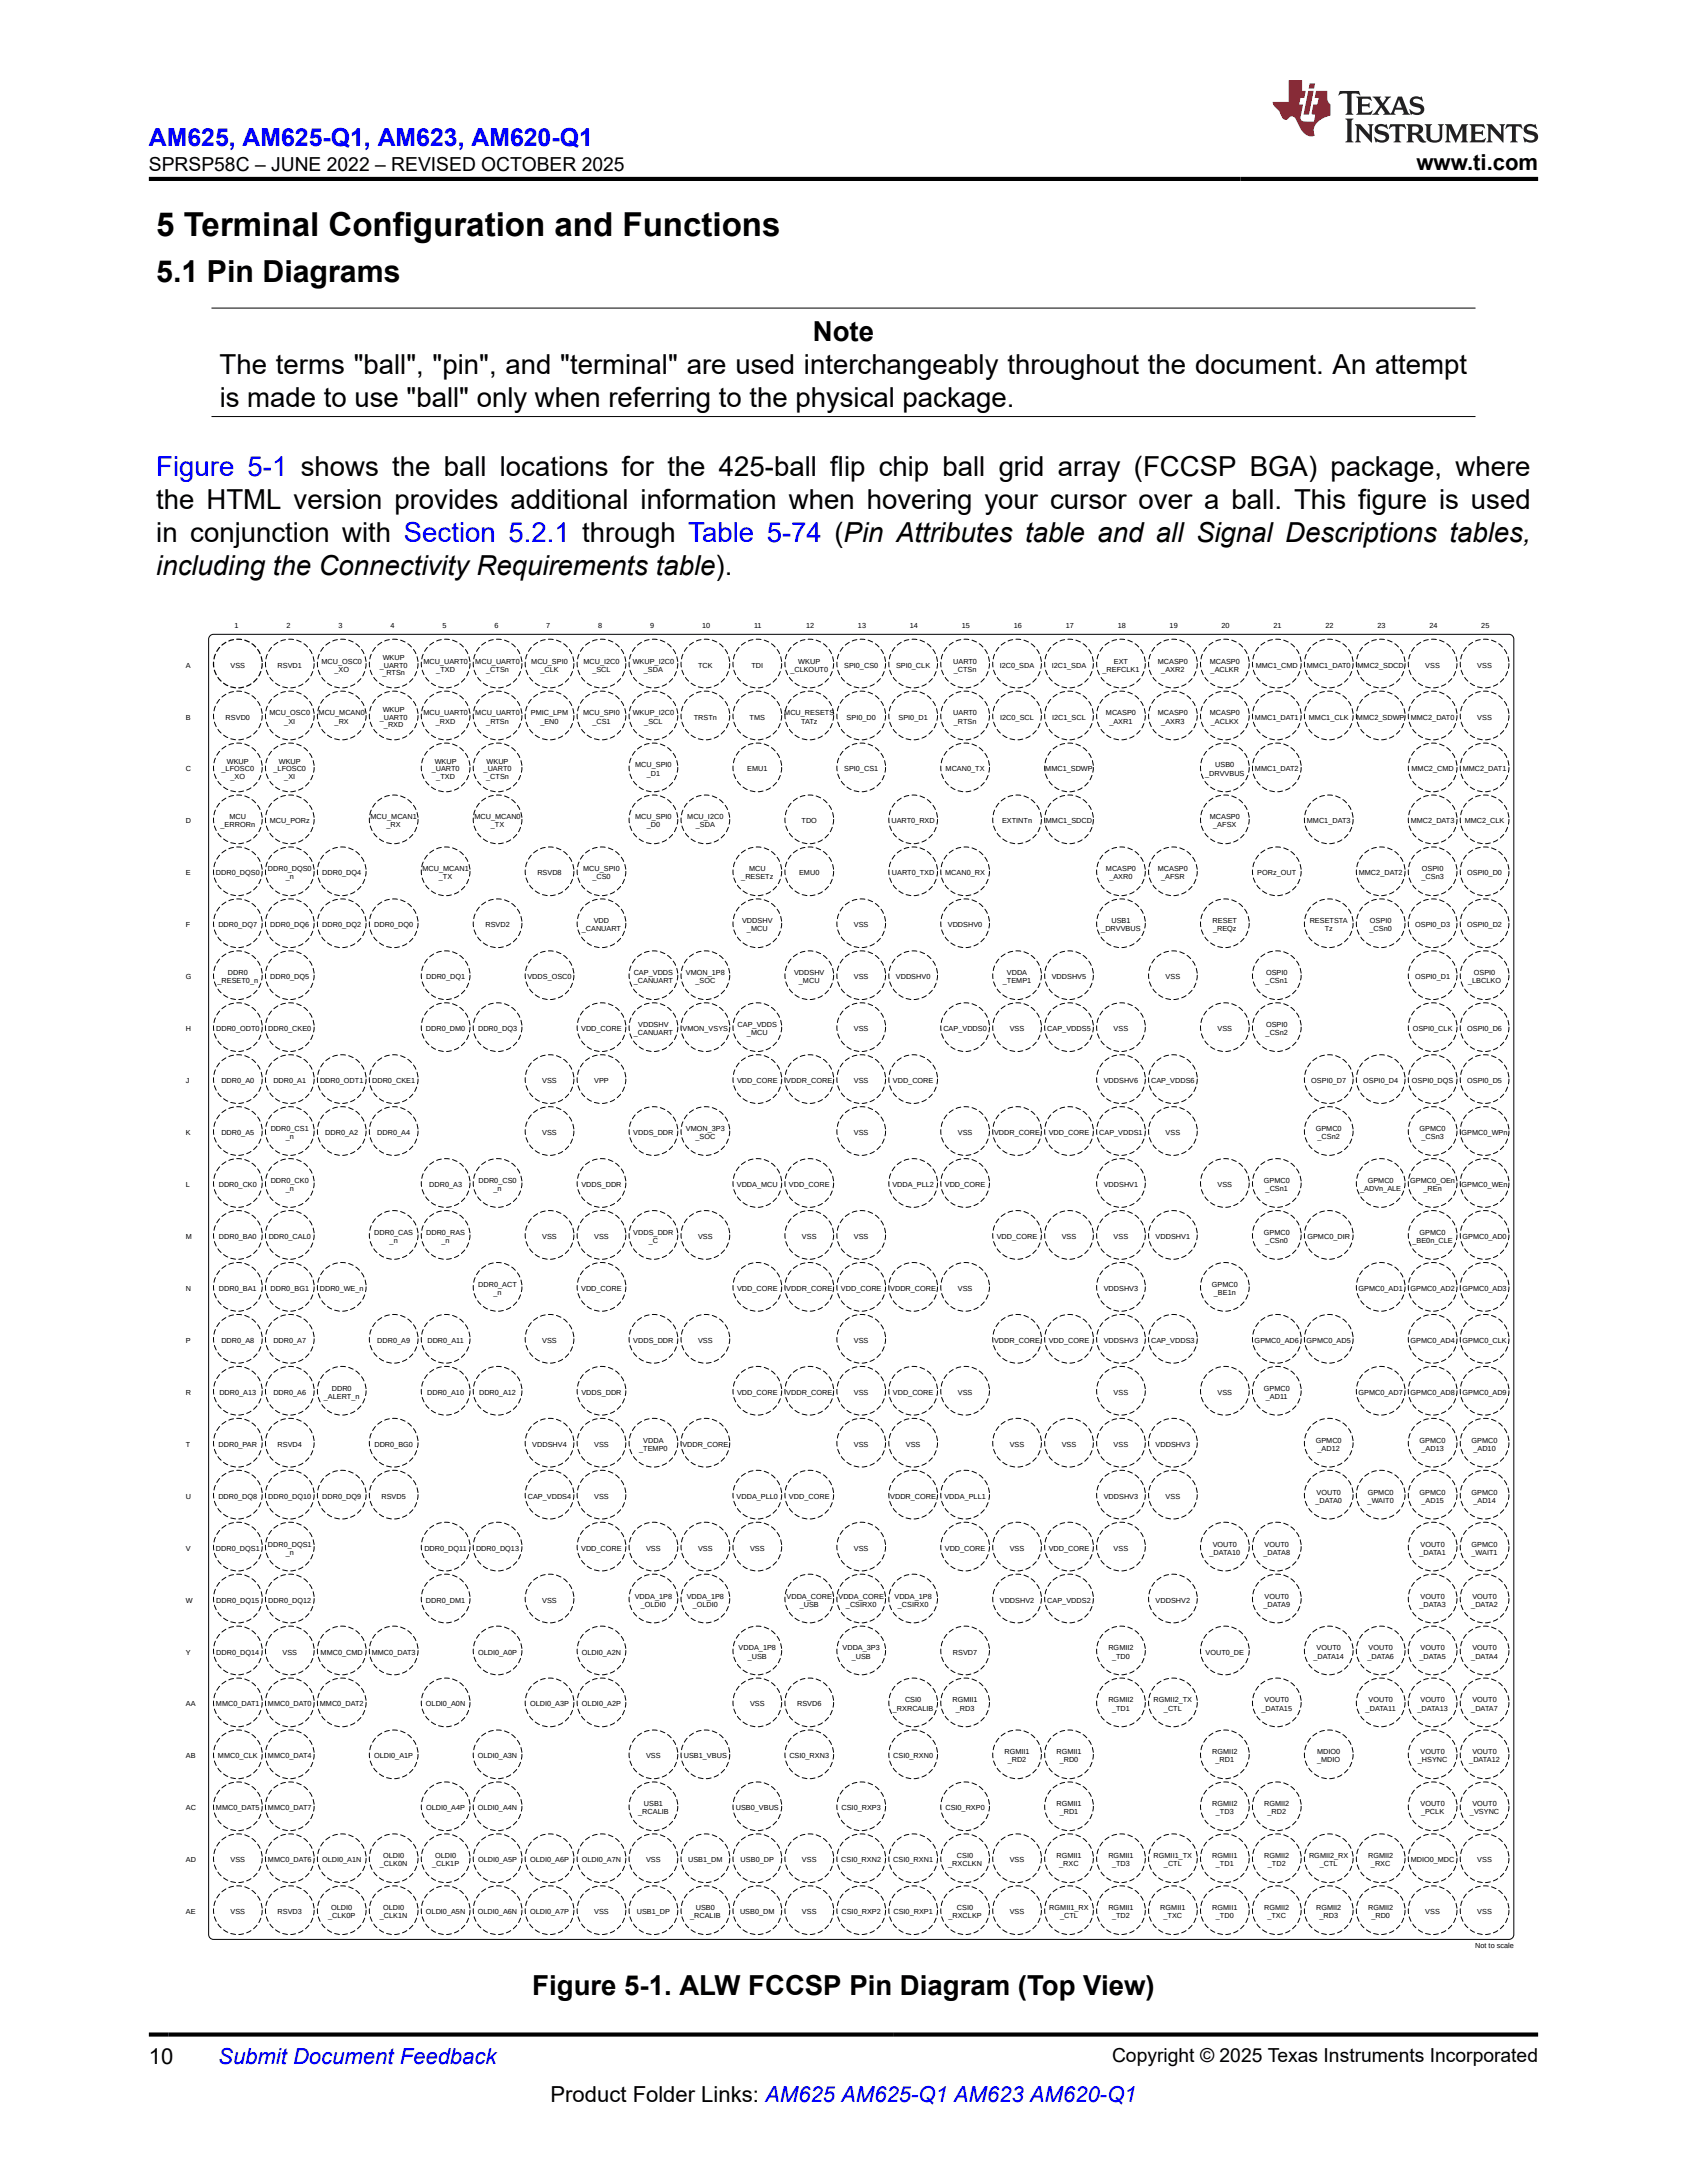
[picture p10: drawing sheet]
<svg xmlns="http://www.w3.org/2000/svg" width="216mm" height="279mm" viewBox="0 0 216 279" stroke-linecap="round" stroke-linejoin="round" font-family="sans-serif">
<defs><g id="words">
<text font-size="4.2" x="20" y="30.2">5 Terminal Configuration and Functions</text>
<text font-size="3.9" x="20" y="36">5.1 Pin Diagrams</text>
<g font-size="3.5">
<text x="28.1" y="47.9">The terms &quot;ball&quot;, &quot;pin&quot;, and &quot;terminal&quot; are used interchangeably throughout the document. An attempt</text>
<text x="104" y="43.7">Note</text>
<text x="28.1" y="52.2">is made to use &quot;ball&quot; only when referring to the physical package.</text>
<text x="20" y="65.2">the HTML version provides additional information when hovering your cursor over a ball. This figure is used</text>
<text x="20" y="69.4">in conjunction with Section 5.2.1 through Table 5-74 (Pin Attributes table and all Signal Descriptions tables,</text>
<text x="20" y="73.6">including the Connectivity Requirements table).</text>
<text x="68.1" y="255.3">Figure 5-1. ALW FCCSP Pin Diagram (Top View)</text>
</g>
<text font-size="3.5" fill="#00f" x="20" y="60.9">Figure 5-1 shows the ball locations for the 425-ball flip chip ball grid array (FCCSP BGA) package, where</text>
<text font-size="3.2" fill="#00f" x="19" y="18.7">AM625, AM625-Q1, AM623, AM620-Q1</text>
<g font-size="2.8">
<text x="181.3" y="21.8">www.ti.com</text>
<text x="19" y="264.2">10</text>
<text x="70.5" y="269">Product Folder Links: AM625 AM625-Q1 AM623 AM620-Q1</text>
</g>
<text font-size="2.8" fill="#00f" x="27.9" y="264.2">Submit Document Feedback</text>
<g font-size="2.5">
<text x="19" y="21.9">SPRSP58C – JUNE 2022 – REVISED OCTOBER 2025</text>
<text x="142.3" y="263.9">Copyright © 2025 Texas Instruments Incorporated</text>
</g>
<g font-size=".9">
<text x="30" y="80.4">1</text>
<text x="36.7" y="80.4">2</text>
<text x="43.3" y="80.4">3</text>
<text x="50" y="80.4">4</text>
<text x="56.6" y="80.4">5</text>
<text x="63.3" y="80.4">6</text>
<text x="69.9" y="80.4">7</text>
<text x="76.6" y="80.4">8</text>
<text x="83.2" y="80.4">9</text>
<text x="89.9" y="80.4">10</text>
<text x="96.5" y="80.4">11</text>
<text x="103.2" y="80.4">12</text>
<text x="109.8" y="80.4">13</text>
<text x="116.4" y="80.4">14</text>
<text x="123.1" y="80.4">15</text>
<text x="129.7" y="80.4">16</text>
<text x="136.4" y="80.4">17</text>
<text x="143" y="80.4">18</text>
<text x="149.7" y="80.4">19</text>
<text x="156.3" y="80.4">20</text>
<text x="163" y="80.4">21</text>
<text x="169.6" y="80.4">22</text>
<text x="176.3" y="80.4">23</text>
<text x="182.9" y="80.4">24</text>
<text x="189.6" y="80.4">25</text>
<text x="23.8" y="85.4">A</text>
<text x="29.5" y="85.4">VSS</text>
<text x="35.5" y="85.4">RSVD1</text>
<text x="41.1" y="84.9">MCU_OSC0</text>
<text x="42.8" y="86">_XO</text>
<text x="48.6" y="85.4">_UART0</text>
<text x="48.9" y="86.4">_RTSn</text>
<text x="49" y="84.5">WKUP</text>
<text x="54.2" y="84.9">MCU_UART0</text>
<text x="55.8" y="86">_TXD</text>
<text x="60.8" y="84.9">MCU_UART0</text>
<text x="62.2" y="86">_CTSn</text>
<text x="68" y="84.9">MCU_SPI0</text>
<text x="69.2" y="86">_CLK</text>
<text x="74.7" y="84.9">MCU_I2C0</text>
<text x="75.8" y="86">_SCL</text>
<text x="81" y="84.9">WKUP_I2C0</text>
<text x="82.4" y="86">_SDA</text>
<text x="89.3" y="85.4">TCK</text>
<text x="96.2" y="85.4">TDI</text>
<text x="101.2" y="86">_CLKOUT0</text>
<text x="102.2" y="84.9">WKUP</text>
<text x="108" y="85.4">SPI0_CS0</text>
<text x="114.7" y="85.4">SPI0_CLK</text>
<text x="122" y="84.9">UART0</text>
<text x="122.1" y="86">_CTSn</text>
<text x="128" y="85.4">I2C0_SDA</text>
<text x="134.6" y="85.4">I2C1_SDA</text>
<text x="141.1" y="86">_REFCLK1</text>
<text x="142.5" y="84.9">EXT</text>
<text x="148.2" y="84.9">MCASP0</text>
<text x="148.6" y="86">_AXR2</text>
<text x="154.8" y="84.9">MCASP0</text>
<text x="154.9" y="86">_ACLKR</text>
<text x="160.7" y="85.4">MMC1_CMD</text>
<text x="167.3" y="85.4">MMC1_DAT0</text>
<text x="173.7" y="85.4">MMC2_SDCD</text>
<text x="182.4" y="85.4">VSS</text>
<text x="189.1" y="85.4">VSS</text>
<text x="23.8" y="92.1">B</text>
<text x="28.9" y="92.1">RSVD0</text>
<text x="34.5" y="91.6">MCU_OSC0</text>
<text x="36.4" y="92.6">_XI</text>
<text x="40.8" y="91.6">MCU_MCAN0</text>
<text x="42.8" y="92.6">_RX</text>
<text x="48.6" y="92.1">_UART0</text>
<text x="49" y="91.2">WKUP</text>
<text x="49.1" y="93">_RXD</text>
<text x="54.2" y="91.6">MCU_UART0</text>
<text x="55.8" y="92.6">_RXD</text>
<text x="60.8" y="91.6">MCU_UART0</text>
<text x="62.2" y="92.6">_RTSn</text>
<text x="67.9" y="91.6">PMIC_LPM</text>
<text x="69.2" y="92.6">_EN0</text>
<text x="74.6" y="91.6">MCU_SPI0</text>
<text x="75.8" y="92.6">_CS1</text>
<text x="81" y="91.6">WKUP_I2C0</text>
<text x="82.5" y="92.6">_SCL</text>
<text x="88.8" y="92.1">TRSTn</text>
<text x="95.9" y="92.1">TMS</text>
<text x="100.4" y="91.6">MCU_RESETS</text>
<text x="102.5" y="92.6">TATz</text>
<text x="108.3" y="92.1">SPI0_D0</text>
<text x="115" y="92.1">SPI0_D1</text>
<text x="122" y="91.6">UART0</text>
<text x="122.1" y="92.6">_RTSn</text>
<text x="128" y="92.1">I2C0_SCL</text>
<text x="134.7" y="92.1">I2C1_SCL</text>
<text x="141.5" y="91.6">MCASP0</text>
<text x="142" y="92.6">_AXR1</text>
<text x="148.2" y="91.6">MCASP0</text>
<text x="148.6" y="92.6">_AXR3</text>
<text x="154.8" y="91.6">MCASP0</text>
<text x="155" y="92.6">_ACLKX</text>
<text x="160.6" y="92.1">MMC1_DAT1</text>
<text x="167.5" y="92.1">MMC1_CLK</text>
<text x="173.7" y="92.1">MMC2_SDWP</text>
<text x="180.5" y="92.1">MMC2_DAT0</text>
<text x="189.1" y="92.1">VSS</text>
<text x="23.8" y="98.7">C</text>
<text x="28.4" y="98.7">_LFOSC0</text>
<text x="29" y="97.8">WKUP</text>
<text x="29.5" y="99.7">_XO</text>
<text x="35" y="98.7">_LFOSC0</text>
<text x="35.7" y="97.8">WKUP</text>
<text x="36.4" y="99.7">_XI</text>
<text x="55.2" y="98.7">_UART0</text>
<text x="55.6" y="97.8">WKUP</text>
<text x="55.8" y="99.7">_TXD</text>
<text x="61.9" y="98.7">_UART0</text>
<text x="62.2" y="99.7">_CTSn</text>
<text x="62.3" y="97.8">WKUP</text>
<text x="81.3" y="98.2">MCU_SPI0</text>
<text x="82.8" y="99.3">_D1</text>
<text x="95.6" y="98.7">EMU1</text>
<text x="108" y="98.7">SPI0_CS1</text>
<text x="121" y="98.7">MCAN0_TX</text>
<text x="133.8" y="98.7">MMC1_SDWP</text>
<text x="154.2" y="99.3">_DRVVBUS</text>
<text x="155.5" y="98.2">USB0</text>
<text x="160.6" y="98.7">MMC1_DAT2</text>
<text x="180.6" y="98.7">MMC2_CMD</text>
<text x="187.2" y="98.7">MMC2_DAT1</text>
<text x="23.8" y="105.4">D</text>
<text x="28.2" y="105.9">_ERRORn</text>
<text x="29.4" y="104.9">MCU</text>
<text x="34.5" y="105.4">MCU_PORz</text>
<text x="47.4" y="104.9">MCU_MCAN1</text>
<text x="49.5" y="105.9">_RX</text>
<text x="60.7" y="104.9">MCU_MCAN0</text>
<text x="62.8" y="105.9">_TX</text>
<text x="81.3" y="104.9">MCU_SPI0</text>
<text x="82.8" y="105.9">_D0</text>
<text x="88" y="104.9">MCU_I2C0</text>
<text x="89.1" y="105.9">_SDA</text>
<text x="102.6" y="105.4">TDO</text>
<text x="114.1" y="105.4">UART0_RXD</text>
<text x="128.2" y="105.4">EXTINTn</text>
<text x="133.8" y="105.4">MMC1_SDCD</text>
<text x="154.8" y="104.9">MCASP0</text>
<text x="155.3" y="105.9">_AFSX</text>
<text x="167.3" y="105.4">MMC1_DAT3</text>
<text x="180.5" y="105.4">MMC2_DAT3</text>
<text x="187.4" y="105.4">MMC2_CLK</text>
<text x="23.8" y="112">E</text>
<text x="27.6" y="112">DDR0_DQS0</text>
<text x="34.3" y="111.5">DDR0_DQS0</text>
<text x="36.6" y="112.6">_n</text>
<text x="41.2" y="112">DDR0_DQ4</text>
<text x="54.1" y="111.5">MCU_MCAN1</text>
<text x="56.2" y="112.6">_TX</text>
<text x="68.8" y="112">RSVD8</text>
<text x="74.6" y="111.5">MCU_SPI0</text>
<text x="75.8" y="112.6">_CS0</text>
<text x="94.9" y="112.6">_RESETz</text>
<text x="95.9" y="111.5">MCU</text>
<text x="102.3" y="112">EMU0</text>
<text x="114.1" y="112">UART0_TXD</text>
<text x="121" y="112">MCAN0_RX</text>
<text x="141.5" y="111.5">MCASP0</text>
<text x="142" y="112.6">_AXR0</text>
<text x="148.2" y="111.5">MCASP0</text>
<text x="148.6" y="112.6">_AFSR</text>
<text x="160.9" y="112">PORz_OUT</text>
<text x="173.9" y="112">MMC2_DAT2</text>
<text x="181.9" y="112.6">_CSn3</text>
<text x="182" y="111.5">OSPI0</text>
<text x="187.8" y="112">OSPI0_D0</text>
<text x="23.8" y="118.7">F</text>
<text x="27.9" y="118.7">DDR0_DQ7</text>
<text x="34.6" y="118.7">DDR0_DQ6</text>
<text x="41.2" y="118.7">DDR0_DQ2</text>
<text x="47.9" y="118.7">DDR0_DQ0</text>
<text x="62.1" y="118.7">RSVD2</text>
<text x="74.5" y="119.2">_CANUART</text>
<text x="76" y="118.2">VDD</text>
<text x="95" y="118.2">VDDSHV</text>
<text x="95.6" y="119.2">_MCU</text>
<text x="109.3" y="118.7">VSS</text>
<text x="121.3" y="118.7">VDDSHV0</text>
<text x="140.9" y="119.2">_DRVVBUS</text>
<text x="142.2" y="118.2">USB1</text>
<text x="155.2" y="118.2">RESET</text>
<text x="155.2" y="119.2">_REQz</text>
<text x="167.6" y="118.2">RESETSTA</text>
<text x="169.5" y="119.2">Tz</text>
<text x="175.3" y="119.2">_CSn0</text>
<text x="175.3" y="118.2">OSPI0</text>
<text x="181.1" y="118.7">OSPI0_D3</text>
<text x="187.8" y="118.7">OSPI0_D2</text>
<text x="23.8" y="125.3">G</text>
<text x="27.8" y="125.9">_RESET0_n</text>
<text x="29.2" y="124.8">DDR0</text>
<text x="34.6" y="125.3">DDR0_DQ5</text>
<text x="54.5" y="125.3">DDR0_DQ1</text>
<text x="67.5" y="125.3">VDDS_OSC0</text>
<text x="81.1" y="124.8">CAP_VDDS</text>
<text x="81.1" y="125.9">_CANUART</text>
<text x="87.8" y="124.8">VMON_1P8</text>
<text x="89" y="125.9">_SOC</text>
<text x="101.6" y="124.8">VDDSHV</text>
<text x="102.2" y="125.9">_MCU</text>
<text x="109.3" y="125.3">VSS</text>
<text x="114.7" y="125.3">VDDSHV0</text>
<text x="128.3" y="125.9">_TEMP1</text>
<text x="128.9" y="124.8">VDDA</text>
<text x="134.6" y="125.3">VDDSHV5</text>
<text x="149.2" y="125.3">VSS</text>
<text x="162" y="125.9">_CSn1</text>
<text x="162" y="124.8">OSPI0</text>
<text x="181.1" y="125.3">OSPI0_D1</text>
<text x="187.9" y="125.9">_LBCLKO</text>
<text x="188.6" y="124.8">OSPI0</text>
<text x="23.8" y="132">H</text>
<text x="27.7" y="132">DDR0_ODT0</text>
<text x="34.3" y="132">DDR0_CKE0</text>
<text x="54.5" y="132">DDR0_DM0</text>
<text x="61.2" y="132">DDR0_DQ3</text>
<text x="74.4" y="132">VDD_CORE</text>
<text x="81.7" y="131.5">VDDSHV</text>
<text x="87.4" y="132">VMON_VSYS</text>
<text x="94.4" y="131.5">CAP_VDDS</text>
<text x="109.3" y="132">VSS</text>
<text x="120.7" y="132">CAP_VDDS0</text>
<text x="129.2" y="132">VSS</text>
<text x="134" y="132">CAP_VDDS5</text>
<text x="142.5" y="132">VSS</text>
<text x="155.8" y="132">VSS</text>
<text x="162" y="131.5">OSPI0</text>
<text x="180.8" y="132">OSPI0_CLK</text>
<text x="187.8" y="132">OSPI0_D6</text>
<text x="81.1" y="132.5">_CANUART</text>
<text x="95.6" y="132.5">_MCU</text>
<text x="162" y="132.5">_CSn2</text>
<text x="23.8" y="138.6">J</text>
<text x="28.3" y="138.6">DDR0_A0</text>
<text x="35" y="138.6">DDR0_A1</text>
<text x="41" y="138.6">DDR0_ODT1</text>
<text x="47.6" y="138.6">DDR0_CKE1</text>
<text x="69.4" y="138.6">VSS</text>
<text x="76" y="138.6">VPP</text>
<text x="94.3" y="138.6">VDD_CORE</text>
<text x="100.6" y="138.6">VDDR_CORE</text>
<text x="109.3" y="138.6">VSS</text>
<text x="114.3" y="138.6">VDD_CORE</text>
<text x="141.2" y="138.6">VDDSHV6</text>
<text x="147.3" y="138.6">CAP_VDDS6</text>
<text x="167.8" y="138.6">OSPI0_D7</text>
<text x="174.5" y="138.6">OSPI0_D4</text>
<text x="180.7" y="138.6">OSPI0_DQS</text>
<text x="187.8" y="138.6">OSPI0_D5</text>
<text x="23.8" y="145.3">K</text>
<text x="28.3" y="145.3">DDR0_A5</text>
<text x="34.6" y="144.8">DDR0_CS1</text>
<text x="36.6" y="145.8">_n</text>
<text x="41.6" y="145.3">DDR0_A2</text>
<text x="48.3" y="145.3">DDR0_A4</text>
<text x="69.4" y="145.3">VSS</text>
<text x="81.1" y="145.3">VDDS_DDR</text>
<text x="87.8" y="144.8">VMON_3P3</text>
<text x="89" y="145.8">_SOC</text>
<text x="109.3" y="145.3">VSS</text>
<text x="122.6" y="145.3">VSS</text>
<text x="127.2" y="145.3">VDDR_CORE</text>
<text x="134.2" y="145.3">VDD_CORE</text>
<text x="140.7" y="145.3">CAP_VDDS1</text>
<text x="149.2" y="145.3">VSS</text>
<text x="168.4" y="144.8">GPMC0</text>
<text x="168.6" y="145.8">_CSn2</text>
<text x="181.7" y="144.8">GPMC0</text>
<text x="181.9" y="145.8">_CSn3</text>
<text x="187.1" y="145.3">GPMC0_WPn</text>
<text x="23.8" y="151.9">L</text>
<text x="28" y="151.9">DDR0_CK0</text>
<text x="34.6" y="151.4">DDR0_CK0</text>
<text x="36.6" y="152.4">_n</text>
<text x="54.9" y="151.9">DDR0_A3</text>
<text x="61.2" y="151.4">DDR0_CS0</text>
<text x="63.2" y="152.4">_n</text>
<text x="74.4" y="151.9">VDDS_DDR</text>
<text x="94.3" y="151.9">VDDA_MCU</text>
<text x="101" y="151.9">VDD_CORE</text>
<text x="114.2" y="151.9">VDDA_PLL2</text>
<text x="120.9" y="151.9">VDD_CORE</text>
<text x="141.2" y="151.9">VDDSHV1</text>
<text x="155.8" y="151.9">VSS</text>
<text x="161.7" y="151.4">GPMC0</text>
<text x="162" y="152.4">_CSn1</text>
<text x="174.1" y="152.4">_ADVn_ALE</text>
<text x="175" y="151.4">GPMC0</text>
<text x="180.5" y="151.4">GPMC0_OEn</text>
<text x="182.2" y="152.4">_REn</text>
<text x="187.1" y="151.9">GPMC0_WEn</text>
<text x="23.8" y="158.6">M</text>
<text x="28" y="158.6">DDR0_BA0</text>
<text x="34.4" y="158.6">DDR0_CAL0</text>
<text x="47.9" y="158.1">DDR0_CAS</text>
<text x="49.9" y="159.1">_n</text>
<text x="54.5" y="158.1">DDR0_RAS</text>
<text x="56.5" y="159.1">_n</text>
<text x="69.4" y="158.6">VSS</text>
<text x="76" y="158.6">VSS</text>
<text x="81.1" y="158.1">VDDS_DDR</text>
<text x="83" y="159.1">_C</text>
<text x="89.3" y="158.6">VSS</text>
<text x="102.6" y="158.6">VSS</text>
<text x="109.3" y="158.6">VSS</text>
<text x="127.6" y="158.6">VDD_CORE</text>
<text x="135.9" y="158.6">VSS</text>
<text x="142.5" y="158.6">VSS</text>
<text x="147.9" y="158.6">VDDSHV1</text>
<text x="161.7" y="158.1">GPMC0</text>
<text x="162" y="159.1">_CSn0</text>
<text x="167.3" y="158.6">GPMC0_DIR</text>
<text x="180.8" y="159.1">_BE0n_CLE</text>
<text x="181.7" y="158.1">GPMC0</text>
<text x="187.2" y="158.6">GPMC0_AD0</text>
<text x="23.8" y="165.2">N</text>
<text x="28" y="165.2">DDR0_BA1</text>
<text x="34.6" y="165.2">DDR0_BG1</text>
<text x="40.9" y="165.2">DDR0_WE_n</text>
<text x="61.2" y="164.7">DDR0_ACT</text>
<text x="63.2" y="165.7">_n</text>
<text x="74.4" y="165.2">VDD_CORE</text>
<text x="94.3" y="165.2">VDD_CORE</text>
<text x="100.6" y="165.2">VDDR_CORE</text>
<text x="107.6" y="165.2">VDD_CORE</text>
<text x="113.9" y="165.2">VDDR_CORE</text>
<text x="122.6" y="165.2">VSS</text>
<text x="141.2" y="165.2">VDDSHV3</text>
<text x="155.1" y="164.7">GPMC0</text>
<text x="155.4" y="165.7">_BE1n</text>
<text x="173.9" y="165.2">GPMC0_AD1</text>
<text x="180.5" y="165.2">GPMC0_AD2</text>
<text x="187.2" y="165.2">GPMC0_AD3</text>
<text x="23.8" y="171.9">P</text>
<text x="28.3" y="171.9">DDR0_A8</text>
<text x="35" y="171.9">DDR0_A7</text>
<text x="48.3" y="171.9">DDR0_A9</text>
<text x="54.7" y="171.9">DDR0_A11</text>
<text x="69.4" y="171.9">VSS</text>
<text x="81.1" y="171.9">VDDS_DDR</text>
<text x="89.3" y="171.9">VSS</text>
<text x="109.3" y="171.9">VSS</text>
<text x="127.2" y="171.9">VDDR_CORE</text>
<text x="134.2" y="171.9">VDD_CORE</text>
<text x="141.2" y="171.9">VDDSHV3</text>
<text x="147.3" y="171.9">CAP_VDDS3</text>
<text x="160.6" y="171.9">GPMC0_AD6</text>
<text x="167.2" y="171.9">GPMC0_AD5</text>
<text x="180.5" y="171.9">GPMC0_AD4</text>
<text x="187.2" y="171.9">GPMC0_CLK</text>
<text x="23.8" y="178.5">R</text>
<text x="28.1" y="178.5">DDR0_A13</text>
<text x="35" y="178.5">DDR0_A6</text>
<text x="41.5" y="179">_ALERT_n</text>
<text x="42.5" y="178">DDR0</text>
<text x="54.7" y="178.5">DDR0_A10</text>
<text x="61.3" y="178.5">DDR0_A12</text>
<text x="74.4" y="178.5">VDDS_DDR</text>
<text x="94.3" y="178.5">VDD_CORE</text>
<text x="100.6" y="178.5">VDDR_CORE</text>
<text x="109.3" y="178.5">VSS</text>
<text x="114.3" y="178.5">VDD_CORE</text>
<text x="122.6" y="178.5">VSS</text>
<text x="142.5" y="178.5">VSS</text>
<text x="155.8" y="178.5">VSS</text>
<text x="161.7" y="178">GPMC0</text>
<text x="162" y="179">_AD11</text>
<text x="173.9" y="178.5">GPMC0_AD7</text>
<text x="180.5" y="178.5">GPMC0_AD8</text>
<text x="187.2" y="178.5">GPMC0_AD9</text>
<text x="23.8" y="185.2">T</text>
<text x="28" y="185.2">DDR0_PAR</text>
<text x="35.5" y="185.2">RSVD4</text>
<text x="47.9" y="185.2">DDR0_BG0</text>
<text x="68.1" y="185.2">VDDSHV4</text>
<text x="76" y="185.2">VSS</text>
<text x="81.8" y="185.7">_TEMP0</text>
<text x="82.3" y="184.6">VDDA</text>
<text x="87.3" y="185.2">VDDR_CORE</text>
<text x="109.3" y="185.2">VSS</text>
<text x="115.9" y="185.2">VSS</text>
<text x="129.2" y="185.2">VSS</text>
<text x="135.9" y="185.2">VSS</text>
<text x="142.5" y="185.2">VSS</text>
<text x="147.9" y="185.2">VDDSHV3</text>
<text x="168.4" y="184.6">GPMC0</text>
<text x="168.6" y="185.7">_AD12</text>
<text x="181.7" y="184.6">GPMC0</text>
<text x="181.9" y="185.7">_AD13</text>
<text x="188.3" y="184.6">GPMC0</text>
<text x="188.6" y="185.7">_AD10</text>
<text x="23.8" y="191.8">U</text>
<text x="27.9" y="191.8">DDR0_DQ8</text>
<text x="34.3" y="191.8">DDR0_DQ10</text>
<text x="41.2" y="191.8">DDR0_DQ9</text>
<text x="48.8" y="191.8">RSVD5</text>
<text x="67.5" y="191.8">CAP_VDDS4</text>
<text x="76" y="191.8">VSS</text>
<text x="94.3" y="191.8">VDDA_PLL0</text>
<text x="101" y="191.8">VDD_CORE</text>
<text x="113.9" y="191.8">VDDR_CORE</text>
<text x="120.9" y="191.8">VDDA_PLL1</text>
<text x="141.2" y="191.8">VDDSHV3</text>
<text x="149.2" y="191.8">VSS</text>
<text x="168.5" y="191.3">VOUT0</text>
<text x="175" y="191.3">GPMC0</text>
<text x="181.7" y="191.3">GPMC0</text>
<text x="188.3" y="191.3">GPMC0</text>
<text x="34.3" y="197.9">DDR0_DQS1</text>
<text x="155.2" y="197.9">VOUT0</text>
<text x="161.8" y="197.9">VOUT0</text>
<text x="168.4" y="192.3">_DATA0</text>
<text x="175" y="192.3">_WAIT0</text>
<text x="181.8" y="197.9">VOUT0</text>
<text x="181.9" y="192.3">_AD15</text>
<text x="188.3" y="197.9">GPMC0</text>
<text x="188.6" y="192.3">_AD14</text>
<text x="23.8" y="198.5">V</text>
<text x="27.6" y="198.5">DDR0_DQS1</text>
<text x="36.6" y="199">_n</text>
<text x="54.3" y="198.5">DDR0_DQ11</text>
<text x="60.9" y="198.5">DDR0_DQ13</text>
<text x="74.4" y="198.5">VDD_CORE</text>
<text x="82.7" y="198.5">VSS</text>
<text x="89.3" y="198.5">VSS</text>
<text x="96" y="198.5">VSS</text>
<text x="109.3" y="198.5">VSS</text>
<text x="120.9" y="198.5">VDD_CORE</text>
<text x="129.2" y="198.5">VSS</text>
<text x="134.2" y="198.5">VDD_CORE</text>
<text x="142.5" y="198.5">VSS</text>
<text x="154.8" y="199">_DATA10</text>
<text x="161.7" y="199">_DATA8</text>
<text x="181.6" y="199">_DATA1</text>
<text x="188.3" y="199">_WAIT1</text>
<text x="23.8" y="205.1">W</text>
<text x="27.7" y="205.1">DDR0_DQ15</text>
<text x="34.3" y="205.1">DDR0_DQ12</text>
<text x="54.5" y="205.1">DDR0_DM1</text>
<text x="69.4" y="205.1">VSS</text>
<text x="81.2" y="204.6">VDDA_1P8</text>
<text x="82" y="205.6">_OLDI0</text>
<text x="87.9" y="204.6">VDDA_1P8</text>
<text x="88.7" y="205.6">_OLDI0</text>
<text x="100.7" y="204.6">VDDA_CORE</text>
<text x="102.3" y="205.6">_USB</text>
<text x="107.3" y="204.6">VDDA_CORE</text>
<text x="108.3" y="205.6">_CSIRX0</text>
<text x="114.5" y="204.6">VDDA_1P8</text>
<text x="114.9" y="205.6">_CSIRX0</text>
<text x="128" y="205.1">VDDSHV2</text>
<text x="134" y="205.1">CAP_VDDS2</text>
<text x="147.9" y="205.1">VDDSHV2</text>
<text x="161.7" y="205.6">_DATA9</text>
<text x="161.8" y="204.6">VOUT0</text>
<text x="181.6" y="205.6">_DATA3</text>
<text x="181.8" y="204.6">VOUT0</text>
<text x="188.3" y="205.6">_DATA2</text>
<text x="188.4" y="204.6">VOUT0</text>
<text x="23.8" y="211.8">Y</text>
<text x="27.7" y="211.8">DDR0_DQ14</text>
<text x="36.2" y="211.8">VSS</text>
<text x="41" y="211.8">MMC0_CMD</text>
<text x="47.6" y="211.8">MMC0_DAT3</text>
<text x="61.2" y="211.8">OLDI0_A0P</text>
<text x="74.5" y="211.8">OLDI0_A2N</text>
<text x="94.5" y="211.2">VDDA_1P8</text>
<text x="95.7" y="212.3">_USB</text>
<text x="107.8" y="211.2">VDDA_3P3</text>
<text x="109" y="212.3">_USB</text>
<text x="122" y="211.8">RSVD7</text>
<text x="141.8" y="211.2">RGMII2</text>
<text x="142.3" y="212.3">_TD0</text>
<text x="154.3" y="211.8">VOUT0_DE</text>
<text x="168.1" y="212.3">_DATA14</text>
<text x="168.5" y="211.2">VOUT0</text>
<text x="175" y="212.3">_DATA6</text>
<text x="175.1" y="211.2">VOUT0</text>
<text x="181.6" y="212.3">_DATA5</text>
<text x="181.8" y="211.2">VOUT0</text>
<text x="188.3" y="212.3">_DATA4</text>
<text x="188.4" y="211.2">VOUT0</text>
<text x="23.8" y="218.4">AA</text>
<text x="27.6" y="218.4">MMC0_DAT1</text>
<text x="34.3" y="218.4">MMC0_DAT0</text>
<text x="40.9" y="218.4">MMC0_DAT2</text>
<text x="54.5" y="218.4">OLDI0_A0N</text>
<text x="67.8" y="218.4">OLDI0_A3P</text>
<text x="74.5" y="218.4">OLDI0_A2P</text>
<text x="96" y="218.4">VSS</text>
<text x="102" y="218.4">RSVD6</text>
<text x="114.3" y="218.9">_RXRCALIB</text>
<text x="115.8" y="217.9">CSI0</text>
<text x="121.9" y="217.9">RGMII1</text>
<text x="122.3" y="218.9">_RD3</text>
<text x="141.8" y="217.9">RGMII2</text>
<text x="142.3" y="218.9">_TD1</text>
<text x="147.6" y="217.9">RGMII2_TX</text>
<text x="149" y="218.9">_CTL</text>
<text x="161.4" y="218.9">_DATA15</text>
<text x="161.8" y="217.9">VOUT0</text>
<text x="174.8" y="218.9">_DATA11</text>
<text x="175.1" y="217.9">VOUT0</text>
<text x="181.4" y="218.9">_DATA13</text>
<text x="181.8" y="217.9">VOUT0</text>
<text x="188.3" y="218.9">_DATA7</text>
<text x="188.4" y="217.9">VOUT0</text>
<text x="23.8" y="225.1">AB</text>
<text x="27.9" y="225.1">MMC0_CLK</text>
<text x="34.3" y="225.1">MMC0_DAT4</text>
<text x="47.9" y="225.1">OLDI0_A1P</text>
<text x="61.2" y="225.1">OLDI0_A3N</text>
<text x="82.7" y="225.1">VSS</text>
<text x="87.5" y="225.1">USB1_VBUS</text>
<text x="101" y="225.1">CSI0_RXN3</text>
<text x="114.3" y="225.1">CSI0_RXN0</text>
<text x="128.6" y="224.5">RGMII1</text>
<text x="129" y="225.6">_RD2</text>
<text x="135.2" y="224.5">RGMII1</text>
<text x="135.6" y="225.6">_RD0</text>
<text x="155.1" y="224.5">RGMII2</text>
<text x="155.6" y="225.6">_RD1</text>
<text x="168.6" y="224.5">MDIO0</text>
<text x="168.6" y="225.6">_MDIO</text>
<text x="181.5" y="225.6">_HSYNC</text>
<text x="181.8" y="224.5">VOUT0</text>
<text x="188" y="225.6">_DATA12</text>
<text x="188.4" y="224.5">VOUT0</text>
<text x="23.8" y="231.7">AC</text>
<text x="27.6" y="231.7">MMC0_DAT5</text>
<text x="34.3" y="231.7">MMC0_DAT7</text>
<text x="54.5" y="231.7">OLDI0_A4P</text>
<text x="61.2" y="231.7">OLDI0_A4N</text>
<text x="81.7" y="232.2">_RCALIB</text>
<text x="82.4" y="231.2">USB1</text>
<text x="94.2" y="231.7">USB0_VBUS</text>
<text x="107.7" y="231.7">CSI0_RXP3</text>
<text x="121" y="231.7">CSI0_RXP0</text>
<text x="135.2" y="231.2">RGMII1</text>
<text x="135.6" y="232.2">_RD1</text>
<text x="155.1" y="231.2">RGMII2</text>
<text x="155.6" y="232.2">_TD3</text>
<text x="161.8" y="231.2">RGMII2</text>
<text x="162.2" y="232.2">_RD2</text>
<text x="181.8" y="231.2">VOUT0</text>
<text x="181.9" y="232.2">_PCLK</text>
<text x="188.1" y="232.2">_VSYNC</text>
<text x="188.4" y="231.2">VOUT0</text>
<text x="23.8" y="238.4">AD</text>
<text x="29.5" y="238.4">VSS</text>
<text x="34.3" y="238.4">MMC0_DAT6</text>
<text x="41.2" y="238.4">OLDI0_A1N</text>
<text x="48.6" y="238.9">_CLK0N</text>
<text x="49" y="237.8">OLDI0</text>
<text x="55.3" y="238.9">_CLK1P</text>
<text x="55.7" y="237.8">OLDI0</text>
<text x="61.2" y="238.4">OLDI0_A5P</text>
<text x="67.8" y="238.4">OLDI0_A6P</text>
<text x="74.5" y="238.4">OLDI0_A7N</text>
<text x="82.7" y="238.4">VSS</text>
<text x="88.1" y="238.4">USB1_DM</text>
<text x="94.8" y="238.4">USB0_DP</text>
<text x="102.6" y="238.4">VSS</text>
<text x="107.7" y="238.4">CSI0_RXN2</text>
<text x="114.3" y="238.4">CSI0_RXN1</text>
<text x="121.4" y="238.9">_RXCLKN</text>
<text x="122.5" y="237.8">CSI0</text>
<text x="129.2" y="238.4">VSS</text>
<text x="135.2" y="237.8">RGMII1</text>
<text x="135.6" y="238.9">_RXC</text>
<text x="141.8" y="237.8">RGMII1</text>
<text x="142.3" y="238.9">_TD3</text>
<text x="147.6" y="237.8">RGMII1_TX</text>
<text x="149" y="238.9">_CTL</text>
<text x="155.1" y="237.8">RGMII1</text>
<text x="155.6" y="238.9">_TD1</text>
<text x="161.8" y="237.8">RGMII2</text>
<text x="162.3" y="238.9">_TD2</text>
<text x="167.5" y="237.8">RGMII2_RX</text>
<text x="168.9" y="238.9">_CTL</text>
<text x="175.1" y="237.8">RGMII2</text>
<text x="175.5" y="238.9">_RXC</text>
<text x="180.5" y="238.4">MDIO0_MDC</text>
<text x="189.1" y="238.4">VSS</text>
<text x="23.8" y="245">AE</text>
<text x="29.5" y="245">VSS</text>
<text x="35.5" y="245">RSVD3</text>
<text x="42" y="245.5">_CLK0P</text>
<text x="42.4" y="244.5">OLDI0</text>
<text x="48.6" y="245.5">_CLK1N</text>
<text x="49" y="244.5">OLDI0</text>
<text x="54.5" y="245">OLDI0_A5N</text>
<text x="61.2" y="245">OLDI0_A6N</text>
<text x="67.8" y="245">OLDI0_A7P</text>
<text x="76" y="245">VSS</text>
<text x="81.5" y="245">USB1_DP</text>
<text x="88.3" y="245.5">_RCALIB</text>
<text x="89.1" y="244.5">USB0</text>
<text x="94.7" y="245">USB0_DM</text>
<text x="102.6" y="245">VSS</text>
<text x="107.7" y="245">CSI0_RXP2</text>
<text x="114.3" y="245">CSI0_RXP1</text>
<text x="121.4" y="245.5">_RXCLKP</text>
<text x="122.5" y="244.5">CSI0</text>
<text x="129.2" y="245">VSS</text>
<text x="134.3" y="244.5">RGMII1_RX</text>
<text x="135.7" y="245.5">_CTL</text>
<text x="141.8" y="244.5">RGMII1</text>
<text x="142.3" y="245.5">_TD2</text>
<text x="148.5" y="244.5">RGMII1</text>
<text x="148.9" y="245.5">_TXC</text>
<text x="155.1" y="244.5">RGMII1</text>
<text x="155.6" y="245.5">_TD0</text>
<text x="161.8" y="244.5">RGMII2</text>
<text x="162.2" y="245.5">_TXC</text>
<text x="168.4" y="244.5">RGMII2</text>
<text x="168.9" y="245.5">_RD3</text>
<text x="175.1" y="244.5">RGMII2</text>
<text x="175.5" y="245.5">_RD0</text>
<text x="182.4" y="245">VSS</text>
<text x="189.1" y="245">VSS</text>
<text x="188.8" y="249.3">Not to scale</text>
</g>
</g></defs>
<path d="M27.1 39.4h161.7M27.1 53.3h161.7M26.9 81.4l.4-.2h165.8a.62 .62 0 0 1 .6 .6v165.8a.62 .62 0 0 1-.6 .6h-165.8a.62 .62 0 0 1-.6-.6v-165.8z" fill="none" stroke="#000" stroke-width=".13"/>
<path d="M194.8 77.2h1v1.1h-1zM20.1 247.1h1v1h-1z" fill="none" stroke="#fff" stroke-width=".13"/>
<circle cx="30.4" cy="84.9" r="3.1" fill="#fff"/>
<circle cx="30.4" cy="84.9" r="3.1" fill="none" stroke="#000" stroke-width=".16" stroke-dasharray=".6 .4"/>
<circle cx="37.1" cy="84.9" r="3.1" fill="#fff"/>
<circle cx="37.1" cy="84.9" r="3.1" fill="none" stroke="#000" stroke-width=".13" stroke-dasharray=".6 .4"/>
<circle cx="43.7" cy="84.9" r="3.1" fill="#fff"/>
<circle cx="43.7" cy="84.9" r="3.1" fill="none" stroke="#000" stroke-width=".13" stroke-dasharray=".6 .4"/>
<circle cx="50.4" cy="84.9" r="3.1" fill="#fff"/>
<circle cx="50.4" cy="84.9" r="3.1" fill="none" stroke="#000" stroke-width=".13" stroke-dasharray=".6 .4"/>
<circle cx="57" cy="84.9" r="3.1" fill="#fff"/>
<circle cx="57" cy="84.9" r="3.1" fill="none" stroke="#000" stroke-width=".13" stroke-dasharray=".6 .4"/>
<circle cx="63.7" cy="84.9" r="3.1" fill="#fff"/>
<circle cx="63.7" cy="84.9" r="3.1" fill="none" stroke="#000" stroke-width=".13" stroke-dasharray=".6 .4"/>
<circle cx="70.3" cy="84.9" r="3.1" fill="#fff"/>
<circle cx="70.3" cy="84.9" r="3.1" fill="none" stroke="#000" stroke-width=".13" stroke-dasharray=".6 .4"/>
<circle cx="77" cy="84.9" r="3.1" fill="#fff"/>
<circle cx="77" cy="84.9" r="3.1" fill="none" stroke="#000" stroke-width=".13" stroke-dasharray=".6 .4"/>
<circle cx="83.6" cy="84.9" r="3.1" fill="#fff"/>
<circle cx="83.6" cy="84.9" r="3.1" fill="none" stroke="#000" stroke-width=".13" stroke-dasharray=".6 .4"/>
<circle cx="90.3" cy="84.9" r="3.1" fill="#fff"/>
<circle cx="90.3" cy="84.9" r="3.1" fill="none" stroke="#000" stroke-width=".13" stroke-dasharray=".6 .4"/>
<circle cx="96.9" cy="84.9" r="3.1" fill="#fff"/>
<circle cx="96.9" cy="84.9" r="3.1" fill="none" stroke="#000" stroke-width=".13" stroke-dasharray=".6 .4"/>
<circle cx="103.6" cy="84.9" r="3.1" fill="#fff"/>
<circle cx="103.6" cy="84.9" r="3.1" fill="none" stroke="#000" stroke-width=".13" stroke-dasharray=".6 .4"/>
<circle cx="110.2" cy="84.9" r="3.1" fill="#fff"/>
<circle cx="110.2" cy="84.9" r="3.1" fill="none" stroke="#000" stroke-width=".13" stroke-dasharray=".6 .4"/>
<circle cx="116.9" cy="84.9" r="3.1" fill="#fff"/>
<circle cx="116.9" cy="84.9" r="3.1" fill="none" stroke="#000" stroke-width=".13" stroke-dasharray=".6 .4"/>
<circle cx="123.5" cy="84.9" r="3.1" fill="#fff"/>
<circle cx="123.5" cy="84.9" r="3.1" fill="none" stroke="#000" stroke-width=".13" stroke-dasharray=".6 .4"/>
<circle cx="130.2" cy="84.9" r="3.1" fill="#fff"/>
<circle cx="130.2" cy="84.9" r="3.1" fill="none" stroke="#000" stroke-width=".13" stroke-dasharray=".6 .4"/>
<circle cx="136.8" cy="84.9" r="3.1" fill="#fff"/>
<circle cx="136.8" cy="84.9" r="3.1" fill="none" stroke="#000" stroke-width=".13" stroke-dasharray=".6 .4"/>
<circle cx="143.5" cy="84.9" r="3.1" fill="#fff"/>
<circle cx="143.5" cy="84.9" r="3.1" fill="none" stroke="#000" stroke-width=".13" stroke-dasharray=".6 .4"/>
<circle cx="150.1" cy="84.9" r="3.1" fill="#fff"/>
<circle cx="150.1" cy="84.9" r="3.1" fill="none" stroke="#000" stroke-width=".13" stroke-dasharray=".6 .4"/>
<circle cx="156.8" cy="84.9" r="3.1" fill="#fff"/>
<circle cx="156.8" cy="84.9" r="3.1" fill="none" stroke="#000" stroke-width=".13" stroke-dasharray=".6 .4"/>
<circle cx="163.4" cy="84.9" r="3.1" fill="#fff"/>
<circle cx="163.4" cy="84.9" r="3.1" fill="none" stroke="#000" stroke-width=".13" stroke-dasharray=".6 .4"/>
<circle cx="170.1" cy="84.9" r="3.1" fill="#fff"/>
<circle cx="170.1" cy="84.9" r="3.1" fill="none" stroke="#000" stroke-width=".13" stroke-dasharray=".6 .4"/>
<circle cx="176.7" cy="84.9" r="3.1" fill="#fff"/>
<circle cx="176.7" cy="84.9" r="3.1" fill="none" stroke="#000" stroke-width=".13" stroke-dasharray=".6 .4"/>
<circle cx="183.3" cy="84.9" r="3.1" fill="#fff"/>
<circle cx="183.3" cy="84.9" r="3.1" fill="none" stroke="#000" stroke-width=".13" stroke-dasharray=".6 .4"/>
<circle cx="190" cy="84.9" r="3.1" fill="#fff"/>
<circle cx="190" cy="84.9" r="3.1" fill="none" stroke="#000" stroke-width=".13" stroke-dasharray=".6 .4"/>
<circle cx="30.4" cy="91.6" r="3.1" fill="#fff"/>
<circle cx="30.4" cy="91.6" r="3.1" fill="none" stroke="#000" stroke-width=".13" stroke-dasharray=".6 .4"/>
<circle cx="37.1" cy="91.6" r="3.1" fill="#fff"/>
<circle cx="37.1" cy="91.6" r="3.1" fill="none" stroke="#000" stroke-width=".13" stroke-dasharray=".6 .4"/>
<circle cx="43.7" cy="91.6" r="3.1" fill="#fff"/>
<circle cx="43.7" cy="91.6" r="3.1" fill="none" stroke="#000" stroke-width=".13" stroke-dasharray=".6 .4"/>
<circle cx="50.4" cy="91.6" r="3.1" fill="#fff"/>
<circle cx="50.4" cy="91.6" r="3.1" fill="none" stroke="#000" stroke-width=".13" stroke-dasharray=".6 .4"/>
<circle cx="57" cy="91.6" r="3.1" fill="#fff"/>
<circle cx="57" cy="91.6" r="3.1" fill="none" stroke="#000" stroke-width=".13" stroke-dasharray=".6 .4"/>
<circle cx="63.7" cy="91.6" r="3.1" fill="#fff"/>
<circle cx="63.7" cy="91.6" r="3.1" fill="none" stroke="#000" stroke-width=".13" stroke-dasharray=".6 .4"/>
<circle cx="70.3" cy="91.6" r="3.1" fill="#fff"/>
<circle cx="70.3" cy="91.6" r="3.1" fill="none" stroke="#000" stroke-width=".13" stroke-dasharray=".6 .4"/>
<circle cx="77" cy="91.6" r="3.1" fill="#fff"/>
<circle cx="77" cy="91.6" r="3.1" fill="none" stroke="#000" stroke-width=".13" stroke-dasharray=".6 .4"/>
<circle cx="83.6" cy="91.6" r="3.1" fill="#fff"/>
<circle cx="83.6" cy="91.6" r="3.1" fill="none" stroke="#000" stroke-width=".13" stroke-dasharray=".6 .4"/>
<circle cx="90.3" cy="91.6" r="3.1" fill="#fff"/>
<circle cx="90.3" cy="91.6" r="3.1" fill="none" stroke="#000" stroke-width=".13" stroke-dasharray=".6 .4"/>
<circle cx="96.9" cy="91.6" r="3.1" fill="#fff"/>
<circle cx="96.9" cy="91.6" r="3.1" fill="none" stroke="#000" stroke-width=".13" stroke-dasharray=".6 .4"/>
<circle cx="103.6" cy="91.6" r="3.1" fill="#fff"/>
<circle cx="103.6" cy="91.6" r="3.1" fill="none" stroke="#000" stroke-width=".13" stroke-dasharray=".6 .4"/>
<circle cx="110.2" cy="91.6" r="3.1" fill="#fff"/>
<circle cx="110.2" cy="91.6" r="3.1" fill="none" stroke="#000" stroke-width=".13" stroke-dasharray=".6 .4"/>
<circle cx="116.9" cy="91.6" r="3.1" fill="#fff"/>
<circle cx="116.9" cy="91.6" r="3.1" fill="none" stroke="#000" stroke-width=".13" stroke-dasharray=".6 .4"/>
<circle cx="123.5" cy="91.6" r="3.1" fill="#fff"/>
<circle cx="123.5" cy="91.6" r="3.1" fill="none" stroke="#000" stroke-width=".13" stroke-dasharray=".6 .4"/>
<circle cx="130.2" cy="91.6" r="3.1" fill="#fff"/>
<circle cx="130.2" cy="91.6" r="3.1" fill="none" stroke="#000" stroke-width=".13" stroke-dasharray=".6 .4"/>
<circle cx="136.8" cy="91.6" r="3.1" fill="#fff"/>
<circle cx="136.8" cy="91.6" r="3.1" fill="none" stroke="#000" stroke-width=".13" stroke-dasharray=".6 .4"/>
<circle cx="143.5" cy="91.6" r="3.1" fill="#fff"/>
<circle cx="143.5" cy="91.6" r="3.1" fill="none" stroke="#000" stroke-width=".13" stroke-dasharray=".6 .4"/>
<circle cx="150.1" cy="91.6" r="3.1" fill="#fff"/>
<circle cx="150.1" cy="91.6" r="3.1" fill="none" stroke="#000" stroke-width=".13" stroke-dasharray=".6 .4"/>
<circle cx="156.8" cy="91.6" r="3.1" fill="#fff"/>
<circle cx="156.8" cy="91.6" r="3.1" fill="none" stroke="#000" stroke-width=".13" stroke-dasharray=".6 .4"/>
<circle cx="163.4" cy="91.6" r="3.1" fill="#fff"/>
<circle cx="163.4" cy="91.6" r="3.1" fill="none" stroke="#000" stroke-width=".13" stroke-dasharray=".6 .4"/>
<circle cx="170.1" cy="91.6" r="3.1" fill="#fff"/>
<circle cx="170.1" cy="91.6" r="3.1" fill="none" stroke="#000" stroke-width=".13" stroke-dasharray=".6 .4"/>
<circle cx="176.7" cy="91.6" r="3.1" fill="#fff"/>
<circle cx="176.7" cy="91.6" r="3.1" fill="none" stroke="#000" stroke-width=".13" stroke-dasharray=".6 .4"/>
<circle cx="183.3" cy="91.6" r="3.1" fill="#fff"/>
<circle cx="183.3" cy="91.6" r="3.1" fill="none" stroke="#000" stroke-width=".13" stroke-dasharray=".6 .4"/>
<circle cx="190" cy="91.6" r="3.1" fill="#fff"/>
<circle cx="190" cy="91.6" r="3.1" fill="none" stroke="#000" stroke-width=".13" stroke-dasharray=".6 .4"/>
<circle cx="30.4" cy="98.2" r="3.1" fill="#fff"/>
<circle cx="30.4" cy="98.2" r="3.1" fill="none" stroke="#000" stroke-width=".13" stroke-dasharray=".6 .4"/>
<circle cx="37.1" cy="98.2" r="3.1" fill="#fff"/>
<circle cx="37.1" cy="98.2" r="3.1" fill="none" stroke="#000" stroke-width=".13" stroke-dasharray=".6 .4"/>
<circle cx="57" cy="98.2" r="3.1" fill="#fff"/>
<circle cx="57" cy="98.2" r="3.1" fill="none" stroke="#000" stroke-width=".13" stroke-dasharray=".6 .4"/>
<circle cx="63.7" cy="98.2" r="3.1" fill="#fff"/>
<circle cx="63.7" cy="98.2" r="3.1" fill="none" stroke="#000" stroke-width=".13" stroke-dasharray=".6 .4"/>
<circle cx="83.6" cy="98.2" r="3.1" fill="#fff"/>
<circle cx="83.6" cy="98.2" r="3.1" fill="none" stroke="#000" stroke-width=".13" stroke-dasharray=".6 .4"/>
<circle cx="96.9" cy="98.2" r="3.1" fill="#fff"/>
<circle cx="96.9" cy="98.2" r="3.1" fill="none" stroke="#000" stroke-width=".13" stroke-dasharray=".6 .4"/>
<circle cx="110.2" cy="98.2" r="3.1" fill="#fff"/>
<circle cx="110.2" cy="98.2" r="3.1" fill="none" stroke="#000" stroke-width=".13" stroke-dasharray=".6 .4"/>
<circle cx="123.5" cy="98.2" r="3.1" fill="#fff"/>
<circle cx="123.5" cy="98.2" r="3.1" fill="none" stroke="#000" stroke-width=".13" stroke-dasharray=".6 .4"/>
<circle cx="136.8" cy="98.2" r="3.1" fill="#fff"/>
<circle cx="136.8" cy="98.2" r="3.1" fill="none" stroke="#000" stroke-width=".13" stroke-dasharray=".6 .4"/>
<circle cx="156.8" cy="98.2" r="3.1" fill="#fff"/>
<circle cx="156.8" cy="98.2" r="3.1" fill="none" stroke="#000" stroke-width=".13" stroke-dasharray=".6 .4"/>
<circle cx="163.4" cy="98.2" r="3.1" fill="#fff"/>
<circle cx="163.4" cy="98.2" r="3.1" fill="none" stroke="#000" stroke-width=".13" stroke-dasharray=".6 .4"/>
<circle cx="183.3" cy="98.2" r="3.1" fill="#fff"/>
<circle cx="183.3" cy="98.2" r="3.1" fill="none" stroke="#000" stroke-width=".13" stroke-dasharray=".6 .4"/>
<circle cx="190" cy="98.2" r="3.1" fill="#fff"/>
<circle cx="190" cy="98.2" r="3.1" fill="none" stroke="#000" stroke-width=".13" stroke-dasharray=".6 .4"/>
<circle cx="30.4" cy="104.9" r="3.1" fill="#fff"/>
<circle cx="30.4" cy="104.9" r="3.1" fill="none" stroke="#000" stroke-width=".13" stroke-dasharray=".6 .4"/>
<circle cx="37.1" cy="104.9" r="3.1" fill="#fff"/>
<circle cx="37.1" cy="104.9" r="3.1" fill="none" stroke="#000" stroke-width=".13" stroke-dasharray=".6 .4"/>
<circle cx="50.4" cy="104.9" r="3.1" fill="#fff"/>
<circle cx="50.4" cy="104.9" r="3.1" fill="none" stroke="#000" stroke-width=".13" stroke-dasharray=".6 .4"/>
<circle cx="63.7" cy="104.9" r="3.1" fill="#fff"/>
<circle cx="63.7" cy="104.9" r="3.1" fill="none" stroke="#000" stroke-width=".13" stroke-dasharray=".6 .4"/>
<circle cx="83.6" cy="104.9" r="3.1" fill="#fff"/>
<circle cx="83.6" cy="104.9" r="3.1" fill="none" stroke="#000" stroke-width=".13" stroke-dasharray=".6 .4"/>
<circle cx="90.3" cy="104.9" r="3.1" fill="#fff"/>
<circle cx="90.3" cy="104.9" r="3.1" fill="none" stroke="#000" stroke-width=".13" stroke-dasharray=".6 .4"/>
<circle cx="103.6" cy="104.9" r="3.1" fill="#fff"/>
<circle cx="103.6" cy="104.9" r="3.1" fill="none" stroke="#000" stroke-width=".13" stroke-dasharray=".6 .4"/>
<circle cx="116.9" cy="104.9" r="3.1" fill="#fff"/>
<circle cx="116.9" cy="104.9" r="3.1" fill="none" stroke="#000" stroke-width=".13" stroke-dasharray=".6 .4"/>
<circle cx="130.2" cy="104.9" r="3.1" fill="#fff"/>
<circle cx="130.2" cy="104.9" r="3.1" fill="none" stroke="#000" stroke-width=".13" stroke-dasharray=".6 .4"/>
<circle cx="136.8" cy="104.9" r="3.1" fill="#fff"/>
<circle cx="136.8" cy="104.9" r="3.1" fill="none" stroke="#000" stroke-width=".13" stroke-dasharray=".6 .4"/>
<circle cx="156.8" cy="104.9" r="3.1" fill="#fff"/>
<circle cx="156.8" cy="104.9" r="3.1" fill="none" stroke="#000" stroke-width=".13" stroke-dasharray=".6 .4"/>
<circle cx="170.1" cy="104.9" r="3.1" fill="#fff"/>
<circle cx="170.1" cy="104.9" r="3.1" fill="none" stroke="#000" stroke-width=".13" stroke-dasharray=".6 .4"/>
<circle cx="183.3" cy="104.9" r="3.1" fill="#fff"/>
<circle cx="183.3" cy="104.9" r="3.1" fill="none" stroke="#000" stroke-width=".13" stroke-dasharray=".6 .4"/>
<circle cx="190" cy="104.9" r="3.1" fill="#fff"/>
<circle cx="190" cy="104.9" r="3.1" fill="none" stroke="#000" stroke-width=".13" stroke-dasharray=".6 .4"/>
<circle cx="30.4" cy="111.5" r="3.1" fill="#fff"/>
<circle cx="30.4" cy="111.5" r="3.1" fill="none" stroke="#000" stroke-width=".13" stroke-dasharray=".6 .4"/>
<circle cx="37.1" cy="111.5" r="3.1" fill="#fff"/>
<circle cx="37.1" cy="111.5" r="3.1" fill="none" stroke="#000" stroke-width=".13" stroke-dasharray=".6 .4"/>
<circle cx="43.7" cy="111.5" r="3.1" fill="#fff"/>
<circle cx="43.7" cy="111.5" r="3.1" fill="none" stroke="#000" stroke-width=".13" stroke-dasharray=".6 .4"/>
<circle cx="57" cy="111.5" r="3.1" fill="#fff"/>
<circle cx="57" cy="111.5" r="3.1" fill="none" stroke="#000" stroke-width=".13" stroke-dasharray=".6 .4"/>
<circle cx="70.3" cy="111.5" r="3.1" fill="#fff"/>
<circle cx="70.3" cy="111.5" r="3.1" fill="none" stroke="#000" stroke-width=".13" stroke-dasharray=".6 .4"/>
<circle cx="77" cy="111.5" r="3.1" fill="#fff"/>
<circle cx="77" cy="111.5" r="3.1" fill="none" stroke="#000" stroke-width=".13" stroke-dasharray=".6 .4"/>
<circle cx="96.9" cy="111.5" r="3.1" fill="#fff"/>
<circle cx="96.9" cy="111.5" r="3.1" fill="none" stroke="#000" stroke-width=".13" stroke-dasharray=".6 .4"/>
<circle cx="103.6" cy="111.5" r="3.1" fill="#fff"/>
<circle cx="103.6" cy="111.5" r="3.1" fill="none" stroke="#000" stroke-width=".13" stroke-dasharray=".6 .4"/>
<circle cx="116.9" cy="111.5" r="3.1" fill="#fff"/>
<circle cx="116.9" cy="111.5" r="3.1" fill="none" stroke="#000" stroke-width=".13" stroke-dasharray=".6 .4"/>
<circle cx="123.5" cy="111.5" r="3.1" fill="#fff"/>
<circle cx="123.5" cy="111.5" r="3.1" fill="none" stroke="#000" stroke-width=".13" stroke-dasharray=".6 .4"/>
<circle cx="143.5" cy="111.5" r="3.1" fill="#fff"/>
<circle cx="143.5" cy="111.5" r="3.1" fill="none" stroke="#000" stroke-width=".13" stroke-dasharray=".6 .4"/>
<circle cx="150.1" cy="111.5" r="3.1" fill="#fff"/>
<circle cx="150.1" cy="111.5" r="3.1" fill="none" stroke="#000" stroke-width=".13" stroke-dasharray=".6 .4"/>
<circle cx="163.4" cy="111.5" r="3.1" fill="#fff"/>
<circle cx="163.4" cy="111.5" r="3.1" fill="none" stroke="#000" stroke-width=".13" stroke-dasharray=".6 .4"/>
<circle cx="176.7" cy="111.5" r="3.1" fill="#fff"/>
<circle cx="176.7" cy="111.5" r="3.1" fill="none" stroke="#000" stroke-width=".13" stroke-dasharray=".6 .4"/>
<circle cx="183.3" cy="111.5" r="3.1" fill="#fff"/>
<circle cx="183.3" cy="111.5" r="3.1" fill="none" stroke="#000" stroke-width=".13" stroke-dasharray=".6 .4"/>
<circle cx="190" cy="111.5" r="3.1" fill="#fff"/>
<circle cx="190" cy="111.5" r="3.1" fill="none" stroke="#000" stroke-width=".13" stroke-dasharray=".6 .4"/>
<circle cx="30.4" cy="118.2" r="3.1" fill="#fff"/>
<circle cx="30.4" cy="118.2" r="3.1" fill="none" stroke="#000" stroke-width=".13" stroke-dasharray=".6 .4"/>
<circle cx="37.1" cy="118.2" r="3.1" fill="#fff"/>
<circle cx="37.1" cy="118.2" r="3.1" fill="none" stroke="#000" stroke-width=".13" stroke-dasharray=".6 .4"/>
<circle cx="43.7" cy="118.2" r="3.1" fill="#fff"/>
<circle cx="43.7" cy="118.2" r="3.1" fill="none" stroke="#000" stroke-width=".13" stroke-dasharray=".6 .4"/>
<circle cx="50.4" cy="118.2" r="3.1" fill="#fff"/>
<circle cx="50.4" cy="118.2" r="3.1" fill="none" stroke="#000" stroke-width=".13" stroke-dasharray=".6 .4"/>
<circle cx="63.7" cy="118.2" r="3.1" fill="#fff"/>
<circle cx="63.7" cy="118.2" r="3.1" fill="none" stroke="#000" stroke-width=".13" stroke-dasharray=".6 .4"/>
<circle cx="77" cy="118.2" r="3.1" fill="#fff"/>
<circle cx="77" cy="118.2" r="3.1" fill="none" stroke="#000" stroke-width=".13" stroke-dasharray=".6 .4"/>
<circle cx="96.9" cy="118.2" r="3.1" fill="#fff"/>
<circle cx="96.9" cy="118.2" r="3.1" fill="none" stroke="#000" stroke-width=".13" stroke-dasharray=".6 .4"/>
<circle cx="110.2" cy="118.2" r="3.1" fill="#fff"/>
<circle cx="110.2" cy="118.2" r="3.1" fill="none" stroke="#000" stroke-width=".13" stroke-dasharray=".6 .4"/>
<circle cx="123.5" cy="118.2" r="3.1" fill="#fff"/>
<circle cx="123.5" cy="118.2" r="3.1" fill="none" stroke="#000" stroke-width=".13" stroke-dasharray=".6 .4"/>
<circle cx="143.5" cy="118.2" r="3.1" fill="#fff"/>
<circle cx="143.5" cy="118.2" r="3.1" fill="none" stroke="#000" stroke-width=".13" stroke-dasharray=".6 .4"/>
<circle cx="156.8" cy="118.2" r="3.1" fill="#fff"/>
<circle cx="156.8" cy="118.2" r="3.1" fill="none" stroke="#000" stroke-width=".13" stroke-dasharray=".6 .4"/>
<circle cx="170.1" cy="118.2" r="3.1" fill="#fff"/>
<circle cx="170.1" cy="118.2" r="3.1" fill="none" stroke="#000" stroke-width=".13" stroke-dasharray=".6 .4"/>
<circle cx="176.7" cy="118.2" r="3.1" fill="#fff"/>
<circle cx="176.7" cy="118.2" r="3.1" fill="none" stroke="#000" stroke-width=".13" stroke-dasharray=".6 .4"/>
<circle cx="183.3" cy="118.2" r="3.1" fill="#fff"/>
<circle cx="183.3" cy="118.2" r="3.1" fill="none" stroke="#000" stroke-width=".13" stroke-dasharray=".6 .4"/>
<circle cx="190" cy="118.2" r="3.1" fill="#fff"/>
<circle cx="190" cy="118.2" r="3.1" fill="none" stroke="#000" stroke-width=".13" stroke-dasharray=".6 .4"/>
<circle cx="30.4" cy="124.8" r="3.1" fill="#fff"/>
<circle cx="30.4" cy="124.8" r="3.1" fill="none" stroke="#000" stroke-width=".13" stroke-dasharray=".6 .4"/>
<circle cx="37.1" cy="124.8" r="3.1" fill="#fff"/>
<circle cx="37.1" cy="124.8" r="3.1" fill="none" stroke="#000" stroke-width=".13" stroke-dasharray=".6 .4"/>
<circle cx="57" cy="124.8" r="3.1" fill="#fff"/>
<circle cx="57" cy="124.8" r="3.1" fill="none" stroke="#000" stroke-width=".13" stroke-dasharray=".6 .4"/>
<circle cx="70.3" cy="124.8" r="3.1" fill="#fff"/>
<circle cx="70.3" cy="124.8" r="3.1" fill="none" stroke="#000" stroke-width=".13" stroke-dasharray=".6 .4"/>
<circle cx="83.6" cy="124.8" r="3.1" fill="#fff"/>
<circle cx="83.6" cy="124.8" r="3.1" fill="none" stroke="#000" stroke-width=".13" stroke-dasharray=".6 .4"/>
<circle cx="90.3" cy="124.8" r="3.1" fill="#fff"/>
<circle cx="90.3" cy="124.8" r="3.1" fill="none" stroke="#000" stroke-width=".13" stroke-dasharray=".6 .4"/>
<circle cx="103.6" cy="124.8" r="3.1" fill="#fff"/>
<circle cx="103.6" cy="124.8" r="3.1" fill="none" stroke="#000" stroke-width=".13" stroke-dasharray=".6 .4"/>
<circle cx="110.2" cy="124.8" r="3.1" fill="#fff"/>
<circle cx="110.2" cy="124.8" r="3.1" fill="none" stroke="#000" stroke-width=".13" stroke-dasharray=".6 .4"/>
<circle cx="116.9" cy="124.8" r="3.1" fill="#fff"/>
<circle cx="116.9" cy="124.8" r="3.1" fill="none" stroke="#000" stroke-width=".13" stroke-dasharray=".6 .4"/>
<circle cx="130.2" cy="124.8" r="3.1" fill="#fff"/>
<circle cx="130.2" cy="124.8" r="3.1" fill="none" stroke="#000" stroke-width=".13" stroke-dasharray=".6 .4"/>
<circle cx="136.8" cy="124.8" r="3.1" fill="#fff"/>
<circle cx="136.8" cy="124.8" r="3.1" fill="none" stroke="#000" stroke-width=".13" stroke-dasharray=".6 .4"/>
<circle cx="150.1" cy="124.8" r="3.1" fill="#fff"/>
<circle cx="150.1" cy="124.8" r="3.1" fill="none" stroke="#000" stroke-width=".13" stroke-dasharray=".6 .4"/>
<circle cx="163.4" cy="124.8" r="3.1" fill="#fff"/>
<circle cx="163.4" cy="124.8" r="3.1" fill="none" stroke="#000" stroke-width=".13" stroke-dasharray=".6 .4"/>
<circle cx="183.3" cy="124.8" r="3.1" fill="#fff"/>
<circle cx="183.3" cy="124.8" r="3.1" fill="none" stroke="#000" stroke-width=".13" stroke-dasharray=".6 .4"/>
<circle cx="190" cy="124.8" r="3.1" fill="#fff"/>
<circle cx="190" cy="124.8" r="3.1" fill="none" stroke="#000" stroke-width=".13" stroke-dasharray=".6 .4"/>
<circle cx="30.4" cy="131.5" r="3.1" fill="#fff"/>
<circle cx="30.4" cy="131.5" r="3.1" fill="none" stroke="#000" stroke-width=".13" stroke-dasharray=".6 .4"/>
<circle cx="37.1" cy="131.5" r="3.1" fill="#fff"/>
<circle cx="37.1" cy="131.5" r="3.1" fill="none" stroke="#000" stroke-width=".13" stroke-dasharray=".6 .4"/>
<circle cx="57" cy="131.5" r="3.1" fill="#fff"/>
<circle cx="57" cy="131.5" r="3.1" fill="none" stroke="#000" stroke-width=".13" stroke-dasharray=".6 .4"/>
<circle cx="63.7" cy="131.5" r="3.1" fill="#fff"/>
<circle cx="63.7" cy="131.5" r="3.1" fill="none" stroke="#000" stroke-width=".13" stroke-dasharray=".6 .4"/>
<circle cx="77" cy="131.5" r="3.1" fill="#fff"/>
<circle cx="77" cy="131.5" r="3.1" fill="none" stroke="#000" stroke-width=".13" stroke-dasharray=".6 .4"/>
<circle cx="83.6" cy="131.5" r="3.1" fill="#fff"/>
<circle cx="83.6" cy="131.5" r="3.1" fill="none" stroke="#000" stroke-width=".13" stroke-dasharray=".6 .4"/>
<circle cx="90.3" cy="131.5" r="3.1" fill="#fff"/>
<circle cx="90.3" cy="131.5" r="3.1" fill="none" stroke="#000" stroke-width=".13" stroke-dasharray=".6 .4"/>
<circle cx="96.9" cy="131.5" r="3.1" fill="#fff"/>
<circle cx="96.9" cy="131.5" r="3.1" fill="none" stroke="#000" stroke-width=".13" stroke-dasharray=".6 .4"/>
<circle cx="110.2" cy="131.5" r="3.1" fill="#fff"/>
<circle cx="110.2" cy="131.5" r="3.1" fill="none" stroke="#000" stroke-width=".13" stroke-dasharray=".6 .4"/>
<circle cx="123.5" cy="131.5" r="3.1" fill="#fff"/>
<circle cx="123.5" cy="131.5" r="3.1" fill="none" stroke="#000" stroke-width=".13" stroke-dasharray=".6 .4"/>
<circle cx="130.2" cy="131.5" r="3.1" fill="#fff"/>
<circle cx="130.2" cy="131.5" r="3.1" fill="none" stroke="#000" stroke-width=".13" stroke-dasharray=".6 .4"/>
<circle cx="136.8" cy="131.5" r="3.1" fill="#fff"/>
<circle cx="136.8" cy="131.5" r="3.1" fill="none" stroke="#000" stroke-width=".13" stroke-dasharray=".6 .4"/>
<circle cx="143.5" cy="131.5" r="3.1" fill="#fff"/>
<circle cx="143.5" cy="131.5" r="3.1" fill="none" stroke="#000" stroke-width=".13" stroke-dasharray=".6 .4"/>
<circle cx="156.8" cy="131.5" r="3.1" fill="#fff"/>
<circle cx="156.8" cy="131.5" r="3.1" fill="none" stroke="#000" stroke-width=".13" stroke-dasharray=".6 .4"/>
<circle cx="163.4" cy="131.5" r="3.1" fill="#fff"/>
<circle cx="163.4" cy="131.5" r="3.1" fill="none" stroke="#000" stroke-width=".13" stroke-dasharray=".6 .4"/>
<circle cx="183.3" cy="131.5" r="3.1" fill="#fff"/>
<circle cx="183.3" cy="131.5" r="3.1" fill="none" stroke="#000" stroke-width=".13" stroke-dasharray=".6 .4"/>
<circle cx="190" cy="131.5" r="3.1" fill="#fff"/>
<circle cx="190" cy="131.5" r="3.1" fill="none" stroke="#000" stroke-width=".13" stroke-dasharray=".6 .4"/>
<circle cx="30.4" cy="138.1" r="3.1" fill="#fff"/>
<circle cx="30.4" cy="138.1" r="3.1" fill="none" stroke="#000" stroke-width=".13" stroke-dasharray=".6 .4"/>
<circle cx="37.1" cy="138.1" r="3.1" fill="#fff"/>
<circle cx="37.1" cy="138.1" r="3.1" fill="none" stroke="#000" stroke-width=".13" stroke-dasharray=".6 .4"/>
<circle cx="43.7" cy="138.1" r="3.1" fill="#fff"/>
<circle cx="43.7" cy="138.1" r="3.1" fill="none" stroke="#000" stroke-width=".13" stroke-dasharray=".6 .4"/>
<circle cx="50.4" cy="138.1" r="3.1" fill="#fff"/>
<circle cx="50.4" cy="138.1" r="3.1" fill="none" stroke="#000" stroke-width=".13" stroke-dasharray=".6 .4"/>
<circle cx="70.3" cy="138.1" r="3.1" fill="#fff"/>
<circle cx="70.3" cy="138.1" r="3.1" fill="none" stroke="#000" stroke-width=".13" stroke-dasharray=".6 .4"/>
<circle cx="77" cy="138.1" r="3.1" fill="#fff"/>
<circle cx="77" cy="138.1" r="3.1" fill="none" stroke="#000" stroke-width=".13" stroke-dasharray=".6 .4"/>
<circle cx="96.9" cy="138.1" r="3.1" fill="#fff"/>
<circle cx="96.9" cy="138.1" r="3.1" fill="none" stroke="#000" stroke-width=".13" stroke-dasharray=".6 .4"/>
<circle cx="103.6" cy="138.1" r="3.1" fill="#fff"/>
<circle cx="103.6" cy="138.1" r="3.1" fill="none" stroke="#000" stroke-width=".13" stroke-dasharray=".6 .4"/>
<circle cx="110.2" cy="138.1" r="3.1" fill="#fff"/>
<circle cx="110.2" cy="138.1" r="3.1" fill="none" stroke="#000" stroke-width=".13" stroke-dasharray=".6 .4"/>
<circle cx="116.9" cy="138.1" r="3.1" fill="#fff"/>
<circle cx="116.9" cy="138.1" r="3.1" fill="none" stroke="#000" stroke-width=".13" stroke-dasharray=".6 .4"/>
<circle cx="143.5" cy="138.1" r="3.1" fill="#fff"/>
<circle cx="143.5" cy="138.1" r="3.1" fill="none" stroke="#000" stroke-width=".13" stroke-dasharray=".6 .4"/>
<circle cx="150.1" cy="138.1" r="3.1" fill="#fff"/>
<circle cx="150.1" cy="138.1" r="3.1" fill="none" stroke="#000" stroke-width=".13" stroke-dasharray=".6 .4"/>
<circle cx="170.1" cy="138.1" r="3.1" fill="#fff"/>
<circle cx="170.1" cy="138.1" r="3.1" fill="none" stroke="#000" stroke-width=".13" stroke-dasharray=".6 .4"/>
<circle cx="176.7" cy="138.1" r="3.1" fill="#fff"/>
<circle cx="176.7" cy="138.1" r="3.1" fill="none" stroke="#000" stroke-width=".13" stroke-dasharray=".6 .4"/>
<circle cx="183.3" cy="138.1" r="3.1" fill="#fff"/>
<circle cx="183.3" cy="138.1" r="3.1" fill="none" stroke="#000" stroke-width=".13" stroke-dasharray=".6 .4"/>
<circle cx="190" cy="138.1" r="3.1" fill="#fff"/>
<circle cx="190" cy="138.1" r="3.1" fill="none" stroke="#000" stroke-width=".13" stroke-dasharray=".6 .4"/>
<circle cx="30.4" cy="144.8" r="3.1" fill="#fff"/>
<circle cx="30.4" cy="144.8" r="3.1" fill="none" stroke="#000" stroke-width=".13" stroke-dasharray=".6 .4"/>
<circle cx="37.1" cy="144.8" r="3.1" fill="#fff"/>
<circle cx="37.1" cy="144.8" r="3.1" fill="none" stroke="#000" stroke-width=".13" stroke-dasharray=".6 .4"/>
<circle cx="43.7" cy="144.8" r="3.1" fill="#fff"/>
<circle cx="43.7" cy="144.8" r="3.1" fill="none" stroke="#000" stroke-width=".13" stroke-dasharray=".6 .4"/>
<circle cx="50.4" cy="144.8" r="3.1" fill="#fff"/>
<circle cx="50.4" cy="144.8" r="3.1" fill="none" stroke="#000" stroke-width=".13" stroke-dasharray=".6 .4"/>
<circle cx="70.3" cy="144.8" r="3.1" fill="#fff"/>
<circle cx="70.3" cy="144.8" r="3.1" fill="none" stroke="#000" stroke-width=".13" stroke-dasharray=".6 .4"/>
<circle cx="83.6" cy="144.8" r="3.1" fill="#fff"/>
<circle cx="83.6" cy="144.8" r="3.1" fill="none" stroke="#000" stroke-width=".13" stroke-dasharray=".6 .4"/>
<circle cx="90.3" cy="144.8" r="3.1" fill="#fff"/>
<circle cx="90.3" cy="144.8" r="3.1" fill="none" stroke="#000" stroke-width=".13" stroke-dasharray=".6 .4"/>
<circle cx="110.2" cy="144.8" r="3.1" fill="#fff"/>
<circle cx="110.2" cy="144.8" r="3.1" fill="none" stroke="#000" stroke-width=".13" stroke-dasharray=".6 .4"/>
<circle cx="123.5" cy="144.8" r="3.1" fill="#fff"/>
<circle cx="123.5" cy="144.8" r="3.1" fill="none" stroke="#000" stroke-width=".13" stroke-dasharray=".6 .4"/>
<circle cx="130.2" cy="144.8" r="3.1" fill="#fff"/>
<circle cx="130.2" cy="144.8" r="3.1" fill="none" stroke="#000" stroke-width=".13" stroke-dasharray=".6 .4"/>
<circle cx="136.8" cy="144.8" r="3.1" fill="#fff"/>
<circle cx="136.8" cy="144.8" r="3.1" fill="none" stroke="#000" stroke-width=".13" stroke-dasharray=".6 .4"/>
<circle cx="143.5" cy="144.8" r="3.1" fill="#fff"/>
<circle cx="143.5" cy="144.8" r="3.1" fill="none" stroke="#000" stroke-width=".13" stroke-dasharray=".6 .4"/>
<circle cx="150.1" cy="144.8" r="3.1" fill="#fff"/>
<circle cx="150.1" cy="144.8" r="3.1" fill="none" stroke="#000" stroke-width=".13" stroke-dasharray=".6 .4"/>
<circle cx="170.1" cy="144.8" r="3.1" fill="#fff"/>
<circle cx="170.1" cy="144.8" r="3.1" fill="none" stroke="#000" stroke-width=".13" stroke-dasharray=".6 .4"/>
<circle cx="183.3" cy="144.8" r="3.1" fill="#fff"/>
<circle cx="183.3" cy="144.8" r="3.1" fill="none" stroke="#000" stroke-width=".13" stroke-dasharray=".6 .4"/>
<circle cx="190" cy="144.8" r="3.1" fill="#fff"/>
<circle cx="190" cy="144.8" r="3.1" fill="none" stroke="#000" stroke-width=".13" stroke-dasharray=".6 .4"/>
<circle cx="30.4" cy="151.4" r="3.1" fill="#fff"/>
<circle cx="30.4" cy="151.4" r="3.1" fill="none" stroke="#000" stroke-width=".13" stroke-dasharray=".6 .4"/>
<circle cx="37.1" cy="151.4" r="3.1" fill="#fff"/>
<circle cx="37.1" cy="151.4" r="3.1" fill="none" stroke="#000" stroke-width=".13" stroke-dasharray=".6 .4"/>
<circle cx="57" cy="151.4" r="3.1" fill="#fff"/>
<circle cx="57" cy="151.4" r="3.1" fill="none" stroke="#000" stroke-width=".13" stroke-dasharray=".6 .4"/>
<circle cx="63.7" cy="151.4" r="3.1" fill="#fff"/>
<circle cx="63.7" cy="151.4" r="3.1" fill="none" stroke="#000" stroke-width=".13" stroke-dasharray=".6 .4"/>
<circle cx="77" cy="151.4" r="3.1" fill="#fff"/>
<circle cx="77" cy="151.4" r="3.1" fill="none" stroke="#000" stroke-width=".13" stroke-dasharray=".6 .4"/>
<circle cx="96.9" cy="151.4" r="3.1" fill="#fff"/>
<circle cx="96.9" cy="151.4" r="3.1" fill="none" stroke="#000" stroke-width=".13" stroke-dasharray=".6 .4"/>
<circle cx="103.6" cy="151.4" r="3.1" fill="#fff"/>
<circle cx="103.6" cy="151.4" r="3.1" fill="none" stroke="#000" stroke-width=".13" stroke-dasharray=".6 .4"/>
<circle cx="116.9" cy="151.4" r="3.1" fill="#fff"/>
<circle cx="116.9" cy="151.4" r="3.1" fill="none" stroke="#000" stroke-width=".13" stroke-dasharray=".6 .4"/>
<circle cx="123.5" cy="151.4" r="3.1" fill="#fff"/>
<circle cx="123.5" cy="151.4" r="3.1" fill="none" stroke="#000" stroke-width=".13" stroke-dasharray=".6 .4"/>
<circle cx="143.5" cy="151.4" r="3.1" fill="#fff"/>
<circle cx="143.5" cy="151.4" r="3.1" fill="none" stroke="#000" stroke-width=".13" stroke-dasharray=".6 .4"/>
<circle cx="156.8" cy="151.4" r="3.1" fill="#fff"/>
<circle cx="156.8" cy="151.4" r="3.1" fill="none" stroke="#000" stroke-width=".13" stroke-dasharray=".6 .4"/>
<circle cx="163.4" cy="151.4" r="3.1" fill="#fff"/>
<circle cx="163.4" cy="151.4" r="3.1" fill="none" stroke="#000" stroke-width=".13" stroke-dasharray=".6 .4"/>
<circle cx="176.7" cy="151.4" r="3.1" fill="#fff"/>
<circle cx="176.7" cy="151.4" r="3.1" fill="none" stroke="#000" stroke-width=".13" stroke-dasharray=".6 .4"/>
<circle cx="183.3" cy="151.4" r="3.1" fill="#fff"/>
<circle cx="183.3" cy="151.4" r="3.1" fill="none" stroke="#000" stroke-width=".13" stroke-dasharray=".6 .4"/>
<circle cx="190" cy="151.4" r="3.1" fill="#fff"/>
<circle cx="190" cy="151.4" r="3.1" fill="none" stroke="#000" stroke-width=".13" stroke-dasharray=".6 .4"/>
<circle cx="30.4" cy="158.1" r="3.1" fill="#fff"/>
<circle cx="30.4" cy="158.1" r="3.1" fill="none" stroke="#000" stroke-width=".13" stroke-dasharray=".6 .4"/>
<circle cx="37.1" cy="158.1" r="3.1" fill="#fff"/>
<circle cx="37.1" cy="158.1" r="3.1" fill="none" stroke="#000" stroke-width=".13" stroke-dasharray=".6 .4"/>
<circle cx="50.4" cy="158.1" r="3.1" fill="#fff"/>
<circle cx="50.4" cy="158.1" r="3.1" fill="none" stroke="#000" stroke-width=".13" stroke-dasharray=".6 .4"/>
<circle cx="57" cy="158.1" r="3.1" fill="#fff"/>
<circle cx="57" cy="158.1" r="3.1" fill="none" stroke="#000" stroke-width=".13" stroke-dasharray=".6 .4"/>
<circle cx="70.3" cy="158.1" r="3.1" fill="#fff"/>
<circle cx="70.3" cy="158.1" r="3.1" fill="none" stroke="#000" stroke-width=".13" stroke-dasharray=".6 .4"/>
<circle cx="77" cy="158.1" r="3.1" fill="#fff"/>
<circle cx="77" cy="158.1" r="3.1" fill="none" stroke="#000" stroke-width=".13" stroke-dasharray=".6 .4"/>
<circle cx="83.6" cy="158.1" r="3.1" fill="#fff"/>
<circle cx="83.6" cy="158.1" r="3.1" fill="none" stroke="#000" stroke-width=".13" stroke-dasharray=".6 .4"/>
<circle cx="90.3" cy="158.1" r="3.1" fill="#fff"/>
<circle cx="90.3" cy="158.1" r="3.1" fill="none" stroke="#000" stroke-width=".13" stroke-dasharray=".6 .4"/>
<circle cx="103.6" cy="158.1" r="3.1" fill="#fff"/>
<circle cx="103.6" cy="158.1" r="3.1" fill="none" stroke="#000" stroke-width=".13" stroke-dasharray=".6 .4"/>
<circle cx="110.2" cy="158.1" r="3.1" fill="#fff"/>
<circle cx="110.2" cy="158.1" r="3.1" fill="none" stroke="#000" stroke-width=".13" stroke-dasharray=".6 .4"/>
<circle cx="130.2" cy="158.1" r="3.1" fill="#fff"/>
<circle cx="130.2" cy="158.1" r="3.1" fill="none" stroke="#000" stroke-width=".13" stroke-dasharray=".6 .4"/>
<circle cx="136.8" cy="158.1" r="3.1" fill="#fff"/>
<circle cx="136.8" cy="158.1" r="3.1" fill="none" stroke="#000" stroke-width=".13" stroke-dasharray=".6 .4"/>
<circle cx="143.5" cy="158.1" r="3.1" fill="#fff"/>
<circle cx="143.5" cy="158.1" r="3.1" fill="none" stroke="#000" stroke-width=".13" stroke-dasharray=".6 .4"/>
<circle cx="150.1" cy="158.1" r="3.1" fill="#fff"/>
<circle cx="150.1" cy="158.1" r="3.1" fill="none" stroke="#000" stroke-width=".13" stroke-dasharray=".6 .4"/>
<circle cx="163.4" cy="158.1" r="3.1" fill="#fff"/>
<circle cx="163.4" cy="158.1" r="3.1" fill="none" stroke="#000" stroke-width=".13" stroke-dasharray=".6 .4"/>
<circle cx="170.1" cy="158.1" r="3.1" fill="#fff"/>
<circle cx="170.1" cy="158.1" r="3.1" fill="none" stroke="#000" stroke-width=".13" stroke-dasharray=".6 .4"/>
<circle cx="183.3" cy="158.1" r="3.1" fill="#fff"/>
<circle cx="183.3" cy="158.1" r="3.1" fill="none" stroke="#000" stroke-width=".13" stroke-dasharray=".6 .4"/>
<circle cx="190" cy="158.1" r="3.1" fill="#fff"/>
<circle cx="190" cy="158.1" r="3.1" fill="none" stroke="#000" stroke-width=".13" stroke-dasharray=".6 .4"/>
<circle cx="30.4" cy="164.7" r="3.1" fill="#fff"/>
<circle cx="30.4" cy="164.7" r="3.1" fill="none" stroke="#000" stroke-width=".13" stroke-dasharray=".6 .4"/>
<circle cx="37.1" cy="164.7" r="3.1" fill="#fff"/>
<circle cx="37.1" cy="164.7" r="3.1" fill="none" stroke="#000" stroke-width=".13" stroke-dasharray=".6 .4"/>
<circle cx="43.7" cy="164.7" r="3.1" fill="#fff"/>
<circle cx="43.7" cy="164.7" r="3.1" fill="none" stroke="#000" stroke-width=".13" stroke-dasharray=".6 .4"/>
<circle cx="63.7" cy="164.7" r="3.1" fill="#fff"/>
<circle cx="63.7" cy="164.7" r="3.1" fill="none" stroke="#000" stroke-width=".13" stroke-dasharray=".6 .4"/>
<circle cx="77" cy="164.7" r="3.1" fill="#fff"/>
<circle cx="77" cy="164.7" r="3.1" fill="none" stroke="#000" stroke-width=".13" stroke-dasharray=".6 .4"/>
<circle cx="96.9" cy="164.7" r="3.1" fill="#fff"/>
<circle cx="96.9" cy="164.7" r="3.1" fill="none" stroke="#000" stroke-width=".13" stroke-dasharray=".6 .4"/>
<circle cx="103.6" cy="164.7" r="3.1" fill="#fff"/>
<circle cx="103.6" cy="164.7" r="3.1" fill="none" stroke="#000" stroke-width=".13" stroke-dasharray=".6 .4"/>
<circle cx="110.2" cy="164.7" r="3.1" fill="#fff"/>
<circle cx="110.2" cy="164.7" r="3.1" fill="none" stroke="#000" stroke-width=".13" stroke-dasharray=".6 .4"/>
<circle cx="116.9" cy="164.7" r="3.1" fill="#fff"/>
<circle cx="116.9" cy="164.7" r="3.1" fill="none" stroke="#000" stroke-width=".13" stroke-dasharray=".6 .4"/>
<circle cx="123.5" cy="164.7" r="3.1" fill="#fff"/>
<circle cx="123.5" cy="164.7" r="3.1" fill="none" stroke="#000" stroke-width=".13" stroke-dasharray=".6 .4"/>
<circle cx="143.5" cy="164.7" r="3.1" fill="#fff"/>
<circle cx="143.5" cy="164.7" r="3.1" fill="none" stroke="#000" stroke-width=".13" stroke-dasharray=".6 .4"/>
<circle cx="156.8" cy="164.7" r="3.1" fill="#fff"/>
<circle cx="156.8" cy="164.7" r="3.1" fill="none" stroke="#000" stroke-width=".13" stroke-dasharray=".6 .4"/>
<circle cx="176.7" cy="164.7" r="3.1" fill="#fff"/>
<circle cx="176.7" cy="164.7" r="3.1" fill="none" stroke="#000" stroke-width=".13" stroke-dasharray=".6 .4"/>
<circle cx="183.3" cy="164.7" r="3.1" fill="#fff"/>
<circle cx="183.3" cy="164.7" r="3.1" fill="none" stroke="#000" stroke-width=".13" stroke-dasharray=".6 .4"/>
<circle cx="190" cy="164.7" r="3.1" fill="#fff"/>
<circle cx="190" cy="164.7" r="3.1" fill="none" stroke="#000" stroke-width=".13" stroke-dasharray=".6 .4"/>
<circle cx="30.4" cy="171.4" r="3.1" fill="#fff"/>
<circle cx="30.4" cy="171.4" r="3.1" fill="none" stroke="#000" stroke-width=".13" stroke-dasharray=".6 .4"/>
<circle cx="37.1" cy="171.4" r="3.1" fill="#fff"/>
<circle cx="37.1" cy="171.4" r="3.1" fill="none" stroke="#000" stroke-width=".13" stroke-dasharray=".6 .4"/>
<circle cx="50.4" cy="171.4" r="3.1" fill="#fff"/>
<circle cx="50.4" cy="171.4" r="3.1" fill="none" stroke="#000" stroke-width=".13" stroke-dasharray=".6 .4"/>
<circle cx="57" cy="171.4" r="3.1" fill="#fff"/>
<circle cx="57" cy="171.4" r="3.1" fill="none" stroke="#000" stroke-width=".13" stroke-dasharray=".6 .4"/>
<circle cx="70.3" cy="171.4" r="3.1" fill="#fff"/>
<circle cx="70.3" cy="171.4" r="3.1" fill="none" stroke="#000" stroke-width=".13" stroke-dasharray=".6 .4"/>
<circle cx="83.6" cy="171.4" r="3.1" fill="#fff"/>
<circle cx="83.6" cy="171.4" r="3.1" fill="none" stroke="#000" stroke-width=".13" stroke-dasharray=".6 .4"/>
<circle cx="90.3" cy="171.4" r="3.1" fill="#fff"/>
<circle cx="90.3" cy="171.4" r="3.1" fill="none" stroke="#000" stroke-width=".13" stroke-dasharray=".6 .4"/>
<circle cx="110.2" cy="171.4" r="3.1" fill="#fff"/>
<circle cx="110.2" cy="171.4" r="3.1" fill="none" stroke="#000" stroke-width=".13" stroke-dasharray=".6 .4"/>
<circle cx="130.2" cy="171.4" r="3.1" fill="#fff"/>
<circle cx="130.2" cy="171.4" r="3.1" fill="none" stroke="#000" stroke-width=".13" stroke-dasharray=".6 .4"/>
<circle cx="136.8" cy="171.4" r="3.1" fill="#fff"/>
<circle cx="136.8" cy="171.4" r="3.1" fill="none" stroke="#000" stroke-width=".13" stroke-dasharray=".6 .4"/>
<circle cx="143.5" cy="171.4" r="3.1" fill="#fff"/>
<circle cx="143.5" cy="171.4" r="3.1" fill="none" stroke="#000" stroke-width=".13" stroke-dasharray=".6 .4"/>
<circle cx="150.1" cy="171.4" r="3.1" fill="#fff"/>
<circle cx="150.1" cy="171.4" r="3.1" fill="none" stroke="#000" stroke-width=".13" stroke-dasharray=".6 .4"/>
<circle cx="163.4" cy="171.4" r="3.1" fill="#fff"/>
<circle cx="163.4" cy="171.4" r="3.1" fill="none" stroke="#000" stroke-width=".13" stroke-dasharray=".6 .4"/>
<circle cx="170.1" cy="171.4" r="3.1" fill="#fff"/>
<circle cx="170.1" cy="171.4" r="3.1" fill="none" stroke="#000" stroke-width=".13" stroke-dasharray=".6 .4"/>
<circle cx="183.3" cy="171.4" r="3.1" fill="#fff"/>
<circle cx="183.3" cy="171.4" r="3.1" fill="none" stroke="#000" stroke-width=".13" stroke-dasharray=".6 .4"/>
<circle cx="190" cy="171.4" r="3.1" fill="#fff"/>
<circle cx="190" cy="171.4" r="3.1" fill="none" stroke="#000" stroke-width=".13" stroke-dasharray=".6 .4"/>
<circle cx="30.4" cy="178" r="3.1" fill="#fff"/>
<circle cx="30.4" cy="178" r="3.1" fill="none" stroke="#000" stroke-width=".13" stroke-dasharray=".6 .4"/>
<circle cx="37.1" cy="178" r="3.1" fill="#fff"/>
<circle cx="37.1" cy="178" r="3.1" fill="none" stroke="#000" stroke-width=".13" stroke-dasharray=".6 .4"/>
<circle cx="43.7" cy="178" r="3.1" fill="#fff"/>
<circle cx="43.7" cy="178" r="3.1" fill="none" stroke="#000" stroke-width=".13" stroke-dasharray=".6 .4"/>
<circle cx="57" cy="178" r="3.1" fill="#fff"/>
<circle cx="57" cy="178" r="3.1" fill="none" stroke="#000" stroke-width=".13" stroke-dasharray=".6 .4"/>
<circle cx="63.7" cy="178" r="3.1" fill="#fff"/>
<circle cx="63.7" cy="178" r="3.1" fill="none" stroke="#000" stroke-width=".13" stroke-dasharray=".6 .4"/>
<circle cx="77" cy="178" r="3.1" fill="#fff"/>
<circle cx="77" cy="178" r="3.1" fill="none" stroke="#000" stroke-width=".13" stroke-dasharray=".6 .4"/>
<circle cx="96.9" cy="178" r="3.1" fill="#fff"/>
<circle cx="96.9" cy="178" r="3.1" fill="none" stroke="#000" stroke-width=".13" stroke-dasharray=".6 .4"/>
<circle cx="103.6" cy="178" r="3.1" fill="#fff"/>
<circle cx="103.6" cy="178" r="3.1" fill="none" stroke="#000" stroke-width=".13" stroke-dasharray=".6 .4"/>
<circle cx="110.2" cy="178" r="3.1" fill="#fff"/>
<circle cx="110.2" cy="178" r="3.1" fill="none" stroke="#000" stroke-width=".13" stroke-dasharray=".6 .4"/>
<circle cx="116.9" cy="178" r="3.1" fill="#fff"/>
<circle cx="116.9" cy="178" r="3.1" fill="none" stroke="#000" stroke-width=".13" stroke-dasharray=".6 .4"/>
<circle cx="123.5" cy="178" r="3.1" fill="#fff"/>
<circle cx="123.5" cy="178" r="3.1" fill="none" stroke="#000" stroke-width=".13" stroke-dasharray=".6 .4"/>
<circle cx="143.5" cy="178" r="3.1" fill="#fff"/>
<circle cx="143.5" cy="178" r="3.1" fill="none" stroke="#000" stroke-width=".13" stroke-dasharray=".6 .4"/>
<circle cx="156.8" cy="178" r="3.1" fill="#fff"/>
<circle cx="156.8" cy="178" r="3.1" fill="none" stroke="#000" stroke-width=".13" stroke-dasharray=".6 .4"/>
<circle cx="163.4" cy="178" r="3.1" fill="#fff"/>
<circle cx="163.4" cy="178" r="3.1" fill="none" stroke="#000" stroke-width=".13" stroke-dasharray=".6 .4"/>
<circle cx="176.7" cy="178" r="3.1" fill="#fff"/>
<circle cx="176.7" cy="178" r="3.1" fill="none" stroke="#000" stroke-width=".13" stroke-dasharray=".6 .4"/>
<circle cx="183.3" cy="178" r="3.1" fill="#fff"/>
<circle cx="183.3" cy="178" r="3.1" fill="none" stroke="#000" stroke-width=".13" stroke-dasharray=".6 .4"/>
<circle cx="190" cy="178" r="3.1" fill="#fff"/>
<circle cx="190" cy="178" r="3.1" fill="none" stroke="#000" stroke-width=".13" stroke-dasharray=".6 .4"/>
<circle cx="30.4" cy="184.6" r="3.1" fill="#fff"/>
<circle cx="30.4" cy="184.6" r="3.1" fill="none" stroke="#000" stroke-width=".13" stroke-dasharray=".6 .4"/>
<circle cx="37.1" cy="184.6" r="3.1" fill="#fff"/>
<circle cx="37.1" cy="184.6" r="3.1" fill="none" stroke="#000" stroke-width=".13" stroke-dasharray=".6 .4"/>
<circle cx="50.4" cy="184.6" r="3.1" fill="#fff"/>
<circle cx="50.4" cy="184.6" r="3.1" fill="none" stroke="#000" stroke-width=".13" stroke-dasharray=".6 .4"/>
<circle cx="70.3" cy="184.6" r="3.1" fill="#fff"/>
<circle cx="70.3" cy="184.6" r="3.1" fill="none" stroke="#000" stroke-width=".13" stroke-dasharray=".6 .4"/>
<circle cx="77" cy="184.6" r="3.1" fill="#fff"/>
<circle cx="77" cy="184.6" r="3.1" fill="none" stroke="#000" stroke-width=".13" stroke-dasharray=".6 .4"/>
<circle cx="83.6" cy="184.6" r="3.1" fill="#fff"/>
<circle cx="83.6" cy="184.6" r="3.1" fill="none" stroke="#000" stroke-width=".13" stroke-dasharray=".6 .4"/>
<circle cx="90.3" cy="184.6" r="3.1" fill="#fff"/>
<circle cx="90.3" cy="184.6" r="3.1" fill="none" stroke="#000" stroke-width=".13" stroke-dasharray=".6 .4"/>
<circle cx="110.2" cy="184.6" r="3.1" fill="#fff"/>
<circle cx="110.2" cy="184.6" r="3.1" fill="none" stroke="#000" stroke-width=".13" stroke-dasharray=".6 .4"/>
<circle cx="116.9" cy="184.6" r="3.1" fill="#fff"/>
<circle cx="116.9" cy="184.6" r="3.1" fill="none" stroke="#000" stroke-width=".13" stroke-dasharray=".6 .4"/>
<circle cx="130.2" cy="184.6" r="3.1" fill="#fff"/>
<circle cx="130.2" cy="184.6" r="3.1" fill="none" stroke="#000" stroke-width=".13" stroke-dasharray=".6 .4"/>
<circle cx="136.8" cy="184.6" r="3.1" fill="#fff"/>
<circle cx="136.8" cy="184.6" r="3.1" fill="none" stroke="#000" stroke-width=".13" stroke-dasharray=".6 .4"/>
<circle cx="143.5" cy="184.6" r="3.1" fill="#fff"/>
<circle cx="143.5" cy="184.6" r="3.1" fill="none" stroke="#000" stroke-width=".13" stroke-dasharray=".6 .4"/>
<circle cx="150.1" cy="184.6" r="3.1" fill="#fff"/>
<circle cx="150.1" cy="184.6" r="3.1" fill="none" stroke="#000" stroke-width=".13" stroke-dasharray=".6 .4"/>
<circle cx="170.1" cy="184.6" r="3.1" fill="#fff"/>
<circle cx="170.1" cy="184.6" r="3.1" fill="none" stroke="#000" stroke-width=".13" stroke-dasharray=".6 .4"/>
<circle cx="183.3" cy="184.6" r="3.1" fill="#fff"/>
<circle cx="183.3" cy="184.6" r="3.1" fill="none" stroke="#000" stroke-width=".13" stroke-dasharray=".6 .4"/>
<circle cx="190" cy="184.6" r="3.1" fill="#fff"/>
<circle cx="190" cy="184.6" r="3.1" fill="none" stroke="#000" stroke-width=".13" stroke-dasharray=".6 .4"/>
<circle cx="30.4" cy="191.3" r="3.1" fill="#fff"/>
<circle cx="30.4" cy="191.3" r="3.1" fill="none" stroke="#000" stroke-width=".13" stroke-dasharray=".6 .4"/>
<circle cx="37.1" cy="191.3" r="3.1" fill="#fff"/>
<circle cx="37.1" cy="191.3" r="3.1" fill="none" stroke="#000" stroke-width=".13" stroke-dasharray=".6 .4"/>
<circle cx="43.7" cy="191.3" r="3.1" fill="#fff"/>
<circle cx="43.7" cy="191.3" r="3.1" fill="none" stroke="#000" stroke-width=".13" stroke-dasharray=".6 .4"/>
<circle cx="50.4" cy="191.3" r="3.1" fill="#fff"/>
<circle cx="50.4" cy="191.3" r="3.1" fill="none" stroke="#000" stroke-width=".13" stroke-dasharray=".6 .4"/>
<circle cx="70.3" cy="191.3" r="3.1" fill="#fff"/>
<circle cx="70.3" cy="191.3" r="3.1" fill="none" stroke="#000" stroke-width=".13" stroke-dasharray=".6 .4"/>
<circle cx="77" cy="191.3" r="3.1" fill="#fff"/>
<circle cx="77" cy="191.3" r="3.1" fill="none" stroke="#000" stroke-width=".13" stroke-dasharray=".6 .4"/>
<circle cx="96.9" cy="191.3" r="3.1" fill="#fff"/>
<circle cx="96.9" cy="191.3" r="3.1" fill="none" stroke="#000" stroke-width=".13" stroke-dasharray=".6 .4"/>
<circle cx="103.6" cy="191.3" r="3.1" fill="#fff"/>
<circle cx="103.6" cy="191.3" r="3.1" fill="none" stroke="#000" stroke-width=".13" stroke-dasharray=".6 .4"/>
<circle cx="116.9" cy="191.3" r="3.1" fill="#fff"/>
<circle cx="116.9" cy="191.3" r="3.1" fill="none" stroke="#000" stroke-width=".13" stroke-dasharray=".6 .4"/>
<circle cx="123.5" cy="191.3" r="3.1" fill="#fff"/>
<circle cx="123.5" cy="191.3" r="3.1" fill="none" stroke="#000" stroke-width=".13" stroke-dasharray=".6 .4"/>
<circle cx="143.5" cy="191.3" r="3.1" fill="#fff"/>
<circle cx="143.5" cy="191.3" r="3.1" fill="none" stroke="#000" stroke-width=".13" stroke-dasharray=".6 .4"/>
<circle cx="150.1" cy="191.3" r="3.1" fill="#fff"/>
<circle cx="150.1" cy="191.3" r="3.1" fill="none" stroke="#000" stroke-width=".13" stroke-dasharray=".6 .4"/>
<circle cx="170.1" cy="191.3" r="3.1" fill="#fff"/>
<circle cx="170.1" cy="191.3" r="3.1" fill="none" stroke="#000" stroke-width=".13" stroke-dasharray=".6 .4"/>
<circle cx="176.7" cy="191.3" r="3.1" fill="#fff"/>
<circle cx="176.7" cy="191.3" r="3.1" fill="none" stroke="#000" stroke-width=".13" stroke-dasharray=".6 .4"/>
<circle cx="183.3" cy="191.3" r="3.1" fill="#fff"/>
<circle cx="183.3" cy="191.3" r="3.1" fill="none" stroke="#000" stroke-width=".13" stroke-dasharray=".6 .4"/>
<circle cx="190" cy="191.3" r="3.1" fill="#fff"/>
<circle cx="190" cy="191.3" r="3.1" fill="none" stroke="#000" stroke-width=".13" stroke-dasharray=".6 .4"/>
<circle cx="30.4" cy="197.9" r="3.1" fill="#fff"/>
<circle cx="30.4" cy="197.9" r="3.1" fill="none" stroke="#000" stroke-width=".13" stroke-dasharray=".6 .4"/>
<circle cx="37.1" cy="197.9" r="3.1" fill="#fff"/>
<circle cx="37.1" cy="197.9" r="3.1" fill="none" stroke="#000" stroke-width=".13" stroke-dasharray=".6 .4"/>
<circle cx="57" cy="197.9" r="3.1" fill="#fff"/>
<circle cx="57" cy="197.9" r="3.1" fill="none" stroke="#000" stroke-width=".13" stroke-dasharray=".6 .4"/>
<circle cx="63.7" cy="197.9" r="3.1" fill="#fff"/>
<circle cx="63.7" cy="197.9" r="3.1" fill="none" stroke="#000" stroke-width=".13" stroke-dasharray=".6 .4"/>
<circle cx="77" cy="197.9" r="3.1" fill="#fff"/>
<circle cx="77" cy="197.9" r="3.1" fill="none" stroke="#000" stroke-width=".13" stroke-dasharray=".6 .4"/>
<circle cx="83.6" cy="197.9" r="3.1" fill="#fff"/>
<circle cx="83.6" cy="197.9" r="3.1" fill="none" stroke="#000" stroke-width=".13" stroke-dasharray=".6 .4"/>
<circle cx="90.3" cy="197.9" r="3.1" fill="#fff"/>
<circle cx="90.3" cy="197.9" r="3.1" fill="none" stroke="#000" stroke-width=".13" stroke-dasharray=".6 .4"/>
<circle cx="96.9" cy="197.9" r="3.1" fill="#fff"/>
<circle cx="96.9" cy="197.9" r="3.1" fill="none" stroke="#000" stroke-width=".13" stroke-dasharray=".6 .4"/>
<circle cx="110.2" cy="197.9" r="3.1" fill="#fff"/>
<circle cx="110.2" cy="197.9" r="3.1" fill="none" stroke="#000" stroke-width=".13" stroke-dasharray=".6 .4"/>
<circle cx="123.5" cy="197.9" r="3.1" fill="#fff"/>
<circle cx="123.5" cy="197.9" r="3.1" fill="none" stroke="#000" stroke-width=".13" stroke-dasharray=".6 .4"/>
<circle cx="130.2" cy="197.9" r="3.1" fill="#fff"/>
<circle cx="130.2" cy="197.9" r="3.1" fill="none" stroke="#000" stroke-width=".13" stroke-dasharray=".6 .4"/>
<circle cx="136.8" cy="197.9" r="3.1" fill="#fff"/>
<circle cx="136.8" cy="197.9" r="3.1" fill="none" stroke="#000" stroke-width=".13" stroke-dasharray=".6 .4"/>
<circle cx="143.5" cy="197.9" r="3.1" fill="#fff"/>
<circle cx="143.5" cy="197.9" r="3.1" fill="none" stroke="#000" stroke-width=".13" stroke-dasharray=".6 .4"/>
<circle cx="156.8" cy="197.9" r="3.1" fill="#fff"/>
<circle cx="156.8" cy="197.9" r="3.1" fill="none" stroke="#000" stroke-width=".13" stroke-dasharray=".6 .4"/>
<circle cx="163.4" cy="197.9" r="3.1" fill="#fff"/>
<circle cx="163.4" cy="197.9" r="3.1" fill="none" stroke="#000" stroke-width=".13" stroke-dasharray=".6 .4"/>
<circle cx="183.3" cy="197.9" r="3.1" fill="#fff"/>
<circle cx="183.3" cy="197.9" r="3.1" fill="none" stroke="#000" stroke-width=".13" stroke-dasharray=".6 .4"/>
<circle cx="190" cy="197.9" r="3.1" fill="#fff"/>
<circle cx="190" cy="197.9" r="3.1" fill="none" stroke="#000" stroke-width=".13" stroke-dasharray=".6 .4"/>
<circle cx="30.4" cy="204.6" r="3.1" fill="#fff"/>
<circle cx="30.4" cy="204.6" r="3.1" fill="none" stroke="#000" stroke-width=".13" stroke-dasharray=".6 .4"/>
<circle cx="37.1" cy="204.6" r="3.1" fill="#fff"/>
<circle cx="37.1" cy="204.6" r="3.1" fill="none" stroke="#000" stroke-width=".13" stroke-dasharray=".6 .4"/>
<circle cx="57" cy="204.6" r="3.1" fill="#fff"/>
<circle cx="57" cy="204.6" r="3.1" fill="none" stroke="#000" stroke-width=".13" stroke-dasharray=".6 .4"/>
<circle cx="70.3" cy="204.6" r="3.1" fill="#fff"/>
<circle cx="70.3" cy="204.6" r="3.1" fill="none" stroke="#000" stroke-width=".13" stroke-dasharray=".6 .4"/>
<circle cx="83.6" cy="204.6" r="3.1" fill="#fff"/>
<circle cx="83.6" cy="204.6" r="3.1" fill="none" stroke="#000" stroke-width=".13" stroke-dasharray=".6 .4"/>
<circle cx="90.3" cy="204.6" r="3.1" fill="#fff"/>
<circle cx="90.3" cy="204.6" r="3.1" fill="none" stroke="#000" stroke-width=".13" stroke-dasharray=".6 .4"/>
<circle cx="103.6" cy="204.6" r="3.1" fill="#fff"/>
<circle cx="103.6" cy="204.6" r="3.1" fill="none" stroke="#000" stroke-width=".13" stroke-dasharray=".6 .4"/>
<circle cx="110.2" cy="204.6" r="3.1" fill="#fff"/>
<circle cx="110.2" cy="204.6" r="3.1" fill="none" stroke="#000" stroke-width=".13" stroke-dasharray=".6 .4"/>
<circle cx="116.9" cy="204.6" r="3.1" fill="#fff"/>
<circle cx="116.9" cy="204.6" r="3.1" fill="none" stroke="#000" stroke-width=".13" stroke-dasharray=".6 .4"/>
<circle cx="130.2" cy="204.6" r="3.1" fill="#fff"/>
<circle cx="130.2" cy="204.6" r="3.1" fill="none" stroke="#000" stroke-width=".13" stroke-dasharray=".6 .4"/>
<circle cx="136.8" cy="204.6" r="3.1" fill="#fff"/>
<circle cx="136.8" cy="204.6" r="3.1" fill="none" stroke="#000" stroke-width=".13" stroke-dasharray=".6 .4"/>
<circle cx="150.1" cy="204.6" r="3.1" fill="#fff"/>
<circle cx="150.1" cy="204.6" r="3.1" fill="none" stroke="#000" stroke-width=".13" stroke-dasharray=".6 .4"/>
<circle cx="163.4" cy="204.6" r="3.1" fill="#fff"/>
<circle cx="163.4" cy="204.6" r="3.1" fill="none" stroke="#000" stroke-width=".13" stroke-dasharray=".6 .4"/>
<circle cx="183.3" cy="204.6" r="3.1" fill="#fff"/>
<circle cx="183.3" cy="204.6" r="3.1" fill="none" stroke="#000" stroke-width=".13" stroke-dasharray=".6 .4"/>
<circle cx="190" cy="204.6" r="3.1" fill="#fff"/>
<circle cx="190" cy="204.6" r="3.1" fill="none" stroke="#000" stroke-width=".13" stroke-dasharray=".6 .4"/>
<circle cx="30.4" cy="211.2" r="3.1" fill="#fff"/>
<circle cx="30.4" cy="211.2" r="3.1" fill="none" stroke="#000" stroke-width=".13" stroke-dasharray=".6 .4"/>
<circle cx="37.1" cy="211.2" r="3.1" fill="#fff"/>
<circle cx="37.1" cy="211.2" r="3.1" fill="none" stroke="#000" stroke-width=".13" stroke-dasharray=".6 .4"/>
<circle cx="43.7" cy="211.2" r="3.1" fill="#fff"/>
<circle cx="43.7" cy="211.2" r="3.1" fill="none" stroke="#000" stroke-width=".13" stroke-dasharray=".6 .4"/>
<circle cx="50.4" cy="211.2" r="3.1" fill="#fff"/>
<circle cx="50.4" cy="211.2" r="3.1" fill="none" stroke="#000" stroke-width=".13" stroke-dasharray=".6 .4"/>
<circle cx="63.7" cy="211.2" r="3.1" fill="#fff"/>
<circle cx="63.7" cy="211.2" r="3.1" fill="none" stroke="#000" stroke-width=".13" stroke-dasharray=".6 .4"/>
<circle cx="77" cy="211.2" r="3.1" fill="#fff"/>
<circle cx="77" cy="211.2" r="3.1" fill="none" stroke="#000" stroke-width=".13" stroke-dasharray=".6 .4"/>
<circle cx="96.9" cy="211.2" r="3.1" fill="#fff"/>
<circle cx="96.9" cy="211.2" r="3.1" fill="none" stroke="#000" stroke-width=".13" stroke-dasharray=".6 .4"/>
<circle cx="110.2" cy="211.2" r="3.1" fill="#fff"/>
<circle cx="110.2" cy="211.2" r="3.1" fill="none" stroke="#000" stroke-width=".13" stroke-dasharray=".6 .4"/>
<circle cx="123.5" cy="211.2" r="3.1" fill="#fff"/>
<circle cx="123.5" cy="211.2" r="3.1" fill="none" stroke="#000" stroke-width=".13" stroke-dasharray=".6 .4"/>
<circle cx="143.5" cy="211.2" r="3.1" fill="#fff"/>
<circle cx="143.5" cy="211.2" r="3.1" fill="none" stroke="#000" stroke-width=".13" stroke-dasharray=".6 .4"/>
<circle cx="156.8" cy="211.2" r="3.1" fill="#fff"/>
<circle cx="156.8" cy="211.2" r="3.1" fill="none" stroke="#000" stroke-width=".13" stroke-dasharray=".6 .4"/>
<circle cx="170.1" cy="211.2" r="3.1" fill="#fff"/>
<circle cx="170.1" cy="211.2" r="3.1" fill="none" stroke="#000" stroke-width=".13" stroke-dasharray=".6 .4"/>
<circle cx="176.7" cy="211.2" r="3.1" fill="#fff"/>
<circle cx="176.7" cy="211.2" r="3.1" fill="none" stroke="#000" stroke-width=".13" stroke-dasharray=".6 .4"/>
<circle cx="183.3" cy="211.2" r="3.1" fill="#fff"/>
<circle cx="183.3" cy="211.2" r="3.1" fill="none" stroke="#000" stroke-width=".13" stroke-dasharray=".6 .4"/>
<circle cx="190" cy="211.2" r="3.1" fill="#fff"/>
<circle cx="190" cy="211.2" r="3.1" fill="none" stroke="#000" stroke-width=".13" stroke-dasharray=".6 .4"/>
<circle cx="30.4" cy="217.9" r="3.1" fill="#fff"/>
<circle cx="30.4" cy="217.9" r="3.1" fill="none" stroke="#000" stroke-width=".13" stroke-dasharray=".6 .4"/>
<circle cx="37.1" cy="217.9" r="3.1" fill="#fff"/>
<circle cx="37.1" cy="217.9" r="3.1" fill="none" stroke="#000" stroke-width=".13" stroke-dasharray=".6 .4"/>
<circle cx="43.7" cy="217.9" r="3.1" fill="#fff"/>
<circle cx="43.7" cy="217.9" r="3.1" fill="none" stroke="#000" stroke-width=".13" stroke-dasharray=".6 .4"/>
<circle cx="57" cy="217.9" r="3.1" fill="#fff"/>
<circle cx="57" cy="217.9" r="3.1" fill="none" stroke="#000" stroke-width=".13" stroke-dasharray=".6 .4"/>
<circle cx="70.3" cy="217.9" r="3.1" fill="#fff"/>
<circle cx="70.3" cy="217.9" r="3.1" fill="none" stroke="#000" stroke-width=".13" stroke-dasharray=".6 .4"/>
<circle cx="77" cy="217.9" r="3.1" fill="#fff"/>
<circle cx="77" cy="217.9" r="3.1" fill="none" stroke="#000" stroke-width=".13" stroke-dasharray=".6 .4"/>
<circle cx="96.9" cy="217.9" r="3.1" fill="#fff"/>
<circle cx="96.9" cy="217.9" r="3.1" fill="none" stroke="#000" stroke-width=".13" stroke-dasharray=".6 .4"/>
<circle cx="103.6" cy="217.9" r="3.1" fill="#fff"/>
<circle cx="103.6" cy="217.9" r="3.1" fill="none" stroke="#000" stroke-width=".13" stroke-dasharray=".6 .4"/>
<circle cx="116.9" cy="217.9" r="3.1" fill="#fff"/>
<circle cx="116.9" cy="217.9" r="3.1" fill="none" stroke="#000" stroke-width=".13" stroke-dasharray=".6 .4"/>
<circle cx="123.5" cy="217.9" r="3.1" fill="#fff"/>
<circle cx="123.5" cy="217.9" r="3.1" fill="none" stroke="#000" stroke-width=".13" stroke-dasharray=".6 .4"/>
<circle cx="143.5" cy="217.9" r="3.1" fill="#fff"/>
<circle cx="143.5" cy="217.9" r="3.1" fill="none" stroke="#000" stroke-width=".13" stroke-dasharray=".6 .4"/>
<circle cx="150.1" cy="217.9" r="3.1" fill="#fff"/>
<circle cx="150.1" cy="217.9" r="3.1" fill="none" stroke="#000" stroke-width=".13" stroke-dasharray=".6 .4"/>
<circle cx="163.4" cy="217.9" r="3.1" fill="#fff"/>
<circle cx="163.4" cy="217.9" r="3.1" fill="none" stroke="#000" stroke-width=".13" stroke-dasharray=".6 .4"/>
<circle cx="176.7" cy="217.9" r="3.1" fill="#fff"/>
<circle cx="176.7" cy="217.9" r="3.1" fill="none" stroke="#000" stroke-width=".13" stroke-dasharray=".6 .4"/>
<circle cx="183.3" cy="217.9" r="3.1" fill="#fff"/>
<circle cx="183.3" cy="217.9" r="3.1" fill="none" stroke="#000" stroke-width=".13" stroke-dasharray=".6 .4"/>
<circle cx="190" cy="217.9" r="3.1" fill="#fff"/>
<circle cx="190" cy="217.9" r="3.1" fill="none" stroke="#000" stroke-width=".13" stroke-dasharray=".6 .4"/>
<circle cx="30.4" cy="224.5" r="3.1" fill="#fff"/>
<circle cx="30.4" cy="224.5" r="3.1" fill="none" stroke="#000" stroke-width=".13" stroke-dasharray=".6 .4"/>
<circle cx="37.1" cy="224.5" r="3.1" fill="#fff"/>
<circle cx="37.1" cy="224.5" r="3.1" fill="none" stroke="#000" stroke-width=".13" stroke-dasharray=".6 .4"/>
<circle cx="50.4" cy="224.5" r="3.1" fill="#fff"/>
<circle cx="50.4" cy="224.5" r="3.1" fill="none" stroke="#000" stroke-width=".13" stroke-dasharray=".6 .4"/>
<circle cx="63.7" cy="224.5" r="3.1" fill="#fff"/>
<circle cx="63.7" cy="224.5" r="3.1" fill="none" stroke="#000" stroke-width=".13" stroke-dasharray=".6 .4"/>
<circle cx="83.6" cy="224.5" r="3.1" fill="#fff"/>
<circle cx="83.6" cy="224.5" r="3.1" fill="none" stroke="#000" stroke-width=".13" stroke-dasharray=".6 .4"/>
<circle cx="90.3" cy="224.5" r="3.1" fill="#fff"/>
<circle cx="90.3" cy="224.5" r="3.1" fill="none" stroke="#000" stroke-width=".13" stroke-dasharray=".6 .4"/>
<circle cx="103.6" cy="224.5" r="3.1" fill="#fff"/>
<circle cx="103.6" cy="224.5" r="3.1" fill="none" stroke="#000" stroke-width=".13" stroke-dasharray=".6 .4"/>
<circle cx="116.9" cy="224.5" r="3.1" fill="#fff"/>
<circle cx="116.9" cy="224.5" r="3.1" fill="none" stroke="#000" stroke-width=".13" stroke-dasharray=".6 .4"/>
<circle cx="130.2" cy="224.5" r="3.1" fill="#fff"/>
<circle cx="130.2" cy="224.5" r="3.1" fill="none" stroke="#000" stroke-width=".13" stroke-dasharray=".6 .4"/>
<circle cx="136.8" cy="224.5" r="3.1" fill="#fff"/>
<circle cx="136.8" cy="224.5" r="3.1" fill="none" stroke="#000" stroke-width=".13" stroke-dasharray=".6 .4"/>
<circle cx="156.8" cy="224.5" r="3.1" fill="#fff"/>
<circle cx="156.8" cy="224.5" r="3.1" fill="none" stroke="#000" stroke-width=".13" stroke-dasharray=".6 .4"/>
<circle cx="170.1" cy="224.5" r="3.1" fill="#fff"/>
<circle cx="170.1" cy="224.5" r="3.1" fill="none" stroke="#000" stroke-width=".13" stroke-dasharray=".6 .4"/>
<circle cx="183.3" cy="224.5" r="3.1" fill="#fff"/>
<circle cx="183.3" cy="224.5" r="3.1" fill="none" stroke="#000" stroke-width=".13" stroke-dasharray=".6 .4"/>
<circle cx="190" cy="224.5" r="3.1" fill="#fff"/>
<circle cx="190" cy="224.5" r="3.1" fill="none" stroke="#000" stroke-width=".13" stroke-dasharray=".6 .4"/>
<circle cx="30.4" cy="231.2" r="3.1" fill="#fff"/>
<circle cx="30.4" cy="231.2" r="3.1" fill="none" stroke="#000" stroke-width=".13" stroke-dasharray=".6 .4"/>
<circle cx="37.1" cy="231.2" r="3.1" fill="#fff"/>
<circle cx="37.1" cy="231.2" r="3.1" fill="none" stroke="#000" stroke-width=".13" stroke-dasharray=".6 .4"/>
<circle cx="57" cy="231.2" r="3.1" fill="#fff"/>
<circle cx="57" cy="231.2" r="3.1" fill="none" stroke="#000" stroke-width=".13" stroke-dasharray=".6 .4"/>
<circle cx="63.7" cy="231.2" r="3.1" fill="#fff"/>
<circle cx="63.7" cy="231.2" r="3.1" fill="none" stroke="#000" stroke-width=".13" stroke-dasharray=".6 .4"/>
<circle cx="83.6" cy="231.2" r="3.1" fill="#fff"/>
<circle cx="83.6" cy="231.2" r="3.1" fill="none" stroke="#000" stroke-width=".13" stroke-dasharray=".6 .4"/>
<circle cx="96.9" cy="231.2" r="3.1" fill="#fff"/>
<circle cx="96.9" cy="231.2" r="3.1" fill="none" stroke="#000" stroke-width=".13" stroke-dasharray=".6 .4"/>
<circle cx="110.2" cy="231.2" r="3.1" fill="#fff"/>
<circle cx="110.2" cy="231.2" r="3.1" fill="none" stroke="#000" stroke-width=".13" stroke-dasharray=".6 .4"/>
<circle cx="123.5" cy="231.2" r="3.1" fill="#fff"/>
<circle cx="123.5" cy="231.2" r="3.1" fill="none" stroke="#000" stroke-width=".13" stroke-dasharray=".6 .4"/>
<circle cx="136.8" cy="231.2" r="3.1" fill="#fff"/>
<circle cx="136.8" cy="231.2" r="3.1" fill="none" stroke="#000" stroke-width=".13" stroke-dasharray=".6 .4"/>
<circle cx="156.8" cy="231.2" r="3.1" fill="#fff"/>
<circle cx="156.8" cy="231.2" r="3.1" fill="none" stroke="#000" stroke-width=".13" stroke-dasharray=".6 .4"/>
<circle cx="163.4" cy="231.2" r="3.1" fill="#fff"/>
<circle cx="163.4" cy="231.2" r="3.1" fill="none" stroke="#000" stroke-width=".13" stroke-dasharray=".6 .4"/>
<circle cx="183.3" cy="231.2" r="3.1" fill="#fff"/>
<circle cx="183.3" cy="231.2" r="3.1" fill="none" stroke="#000" stroke-width=".13" stroke-dasharray=".6 .4"/>
<circle cx="190" cy="231.2" r="3.1" fill="#fff"/>
<circle cx="190" cy="231.2" r="3.1" fill="none" stroke="#000" stroke-width=".13" stroke-dasharray=".6 .4"/>
<circle cx="30.4" cy="237.8" r="3.1" fill="#fff"/>
<circle cx="30.4" cy="237.8" r="3.1" fill="none" stroke="#000" stroke-width=".13" stroke-dasharray=".6 .4"/>
<circle cx="37.1" cy="237.8" r="3.1" fill="#fff"/>
<circle cx="37.1" cy="237.8" r="3.1" fill="none" stroke="#000" stroke-width=".13" stroke-dasharray=".6 .4"/>
<circle cx="43.7" cy="237.8" r="3.1" fill="#fff"/>
<circle cx="43.7" cy="237.8" r="3.1" fill="none" stroke="#000" stroke-width=".13" stroke-dasharray=".6 .4"/>
<circle cx="50.4" cy="237.8" r="3.1" fill="#fff"/>
<circle cx="50.4" cy="237.8" r="3.1" fill="none" stroke="#000" stroke-width=".13" stroke-dasharray=".6 .4"/>
<circle cx="57" cy="237.8" r="3.1" fill="#fff"/>
<circle cx="57" cy="237.8" r="3.1" fill="none" stroke="#000" stroke-width=".13" stroke-dasharray=".6 .4"/>
<circle cx="63.7" cy="237.8" r="3.1" fill="#fff"/>
<circle cx="63.7" cy="237.8" r="3.1" fill="none" stroke="#000" stroke-width=".13" stroke-dasharray=".6 .4"/>
<circle cx="70.3" cy="237.8" r="3.1" fill="#fff"/>
<circle cx="70.3" cy="237.8" r="3.1" fill="none" stroke="#000" stroke-width=".13" stroke-dasharray=".6 .4"/>
<circle cx="77" cy="237.8" r="3.1" fill="#fff"/>
<circle cx="77" cy="237.8" r="3.1" fill="none" stroke="#000" stroke-width=".13" stroke-dasharray=".6 .4"/>
<circle cx="83.6" cy="237.8" r="3.1" fill="#fff"/>
<circle cx="83.6" cy="237.8" r="3.1" fill="none" stroke="#000" stroke-width=".13" stroke-dasharray=".6 .4"/>
<circle cx="90.3" cy="237.8" r="3.1" fill="#fff"/>
<circle cx="90.3" cy="237.8" r="3.1" fill="none" stroke="#000" stroke-width=".13" stroke-dasharray=".6 .4"/>
<circle cx="96.9" cy="237.8" r="3.1" fill="#fff"/>
<circle cx="96.9" cy="237.8" r="3.1" fill="none" stroke="#000" stroke-width=".13" stroke-dasharray=".6 .4"/>
<circle cx="103.6" cy="237.8" r="3.1" fill="#fff"/>
<circle cx="103.6" cy="237.8" r="3.1" fill="none" stroke="#000" stroke-width=".13" stroke-dasharray=".6 .4"/>
<circle cx="110.2" cy="237.8" r="3.1" fill="#fff"/>
<circle cx="110.2" cy="237.8" r="3.1" fill="none" stroke="#000" stroke-width=".13" stroke-dasharray=".6 .4"/>
<circle cx="116.9" cy="237.8" r="3.1" fill="#fff"/>
<circle cx="116.9" cy="237.8" r="3.1" fill="none" stroke="#000" stroke-width=".13" stroke-dasharray=".6 .4"/>
<circle cx="123.5" cy="237.8" r="3.1" fill="#fff"/>
<circle cx="123.5" cy="237.8" r="3.1" fill="none" stroke="#000" stroke-width=".13" stroke-dasharray=".6 .4"/>
<circle cx="130.2" cy="237.8" r="3.1" fill="#fff"/>
<circle cx="130.2" cy="237.8" r="3.1" fill="none" stroke="#000" stroke-width=".13" stroke-dasharray=".6 .4"/>
<circle cx="136.8" cy="237.8" r="3.1" fill="#fff"/>
<circle cx="136.8" cy="237.8" r="3.1" fill="none" stroke="#000" stroke-width=".13" stroke-dasharray=".6 .4"/>
<circle cx="143.5" cy="237.8" r="3.1" fill="#fff"/>
<circle cx="143.5" cy="237.8" r="3.1" fill="none" stroke="#000" stroke-width=".13" stroke-dasharray=".6 .4"/>
<circle cx="150.1" cy="237.8" r="3.1" fill="#fff"/>
<circle cx="150.1" cy="237.8" r="3.1" fill="none" stroke="#000" stroke-width=".13" stroke-dasharray=".6 .4"/>
<circle cx="156.8" cy="237.8" r="3.1" fill="#fff"/>
<circle cx="156.8" cy="237.8" r="3.1" fill="none" stroke="#000" stroke-width=".13" stroke-dasharray=".6 .4"/>
<circle cx="163.4" cy="237.8" r="3.1" fill="#fff"/>
<circle cx="163.4" cy="237.8" r="3.1" fill="none" stroke="#000" stroke-width=".13" stroke-dasharray=".6 .4"/>
<circle cx="170.1" cy="237.8" r="3.1" fill="#fff"/>
<circle cx="170.1" cy="237.8" r="3.1" fill="none" stroke="#000" stroke-width=".13" stroke-dasharray=".6 .4"/>
<circle cx="176.7" cy="237.8" r="3.1" fill="#fff"/>
<circle cx="176.7" cy="237.8" r="3.1" fill="none" stroke="#000" stroke-width=".13" stroke-dasharray=".6 .4"/>
<circle cx="183.3" cy="237.8" r="3.1" fill="#fff"/>
<circle cx="183.3" cy="237.8" r="3.1" fill="none" stroke="#000" stroke-width=".13" stroke-dasharray=".6 .4"/>
<circle cx="190" cy="237.8" r="3.1" fill="#fff"/>
<circle cx="190" cy="237.8" r="3.1" fill="none" stroke="#000" stroke-width=".13" stroke-dasharray=".6 .4"/>
<circle cx="30.4" cy="244.5" r="3.1" fill="#fff"/>
<circle cx="30.4" cy="244.5" r="3.1" fill="none" stroke="#000" stroke-width=".13" stroke-dasharray=".6 .4"/>
<circle cx="37.1" cy="244.5" r="3.1" fill="#fff"/>
<circle cx="37.1" cy="244.5" r="3.1" fill="none" stroke="#000" stroke-width=".13" stroke-dasharray=".6 .4"/>
<circle cx="43.7" cy="244.5" r="3.1" fill="#fff"/>
<circle cx="43.7" cy="244.5" r="3.1" fill="none" stroke="#000" stroke-width=".13" stroke-dasharray=".6 .4"/>
<circle cx="50.4" cy="244.5" r="3.1" fill="#fff"/>
<circle cx="50.4" cy="244.5" r="3.1" fill="none" stroke="#000" stroke-width=".13" stroke-dasharray=".6 .4"/>
<circle cx="57" cy="244.5" r="3.1" fill="#fff"/>
<circle cx="57" cy="244.5" r="3.1" fill="none" stroke="#000" stroke-width=".13" stroke-dasharray=".6 .4"/>
<circle cx="63.7" cy="244.5" r="3.1" fill="#fff"/>
<circle cx="63.7" cy="244.5" r="3.1" fill="none" stroke="#000" stroke-width=".13" stroke-dasharray=".6 .4"/>
<circle cx="70.3" cy="244.5" r="3.1" fill="#fff"/>
<circle cx="70.3" cy="244.5" r="3.1" fill="none" stroke="#000" stroke-width=".13" stroke-dasharray=".6 .4"/>
<circle cx="77" cy="244.5" r="3.1" fill="#fff"/>
<circle cx="77" cy="244.5" r="3.1" fill="none" stroke="#000" stroke-width=".13" stroke-dasharray=".6 .4"/>
<circle cx="83.6" cy="244.5" r="3.1" fill="#fff"/>
<circle cx="83.6" cy="244.5" r="3.1" fill="none" stroke="#000" stroke-width=".13" stroke-dasharray=".6 .4"/>
<circle cx="90.3" cy="244.5" r="3.1" fill="#fff"/>
<circle cx="90.3" cy="244.5" r="3.1" fill="none" stroke="#000" stroke-width=".13" stroke-dasharray=".6 .4"/>
<circle cx="96.9" cy="244.5" r="3.1" fill="#fff"/>
<circle cx="96.9" cy="244.5" r="3.1" fill="none" stroke="#000" stroke-width=".13" stroke-dasharray=".6 .4"/>
<circle cx="103.6" cy="244.5" r="3.1" fill="#fff"/>
<circle cx="103.6" cy="244.5" r="3.1" fill="none" stroke="#000" stroke-width=".13" stroke-dasharray=".6 .4"/>
<circle cx="110.2" cy="244.5" r="3.1" fill="#fff"/>
<circle cx="110.2" cy="244.5" r="3.1" fill="none" stroke="#000" stroke-width=".13" stroke-dasharray=".6 .4"/>
<circle cx="116.9" cy="244.5" r="3.1" fill="#fff"/>
<circle cx="116.9" cy="244.5" r="3.1" fill="none" stroke="#000" stroke-width=".13" stroke-dasharray=".6 .4"/>
<circle cx="123.5" cy="244.5" r="3.1" fill="#fff"/>
<circle cx="123.5" cy="244.5" r="3.1" fill="none" stroke="#000" stroke-width=".13" stroke-dasharray=".6 .4"/>
<circle cx="130.2" cy="244.5" r="3.1" fill="#fff"/>
<circle cx="130.2" cy="244.5" r="3.1" fill="none" stroke="#000" stroke-width=".13" stroke-dasharray=".6 .4"/>
<circle cx="136.8" cy="244.5" r="3.1" fill="#fff"/>
<circle cx="136.8" cy="244.5" r="3.1" fill="none" stroke="#000" stroke-width=".13" stroke-dasharray=".6 .4"/>
<circle cx="143.5" cy="244.5" r="3.1" fill="#fff"/>
<circle cx="143.5" cy="244.5" r="3.1" fill="none" stroke="#000" stroke-width=".13" stroke-dasharray=".6 .4"/>
<circle cx="150.1" cy="244.5" r="3.1" fill="#fff"/>
<circle cx="150.1" cy="244.5" r="3.1" fill="none" stroke="#000" stroke-width=".13" stroke-dasharray=".6 .4"/>
<circle cx="156.8" cy="244.5" r="3.1" fill="#fff"/>
<circle cx="156.8" cy="244.5" r="3.1" fill="none" stroke="#000" stroke-width=".13" stroke-dasharray=".6 .4"/>
<circle cx="163.4" cy="244.5" r="3.1" fill="#fff"/>
<circle cx="163.4" cy="244.5" r="3.1" fill="none" stroke="#000" stroke-width=".13" stroke-dasharray=".6 .4"/>
<circle cx="170.1" cy="244.5" r="3.1" fill="#fff"/>
<circle cx="170.1" cy="244.5" r="3.1" fill="none" stroke="#000" stroke-width=".13" stroke-dasharray=".6 .4"/>
<circle cx="176.7" cy="244.5" r="3.1" fill="#fff"/>
<circle cx="176.7" cy="244.5" r="3.1" fill="none" stroke="#000" stroke-width=".13" stroke-dasharray=".6 .4"/>
<circle cx="183.3" cy="244.5" r="3.1" fill="#fff"/>
<circle cx="183.3" cy="244.5" r="3.1" fill="none" stroke="#000" stroke-width=".13" stroke-dasharray=".6 .4"/>
<circle cx="190" cy="244.5" r="3.1" fill="#fff"/>
<circle cx="190" cy="244.5" r="3.1" fill="none" stroke="#000" stroke-width=".13" stroke-dasharray=".6 .4"/>
<path d="M171.5 11.6l-.2 .6a1.04 1.04 0 0 1 1.1-.2v2.3l-.2 .4h1l-.2-.4v-2.2a.58 .58 0 0 1 .7-.1l.4 .2-.2-.6zM173.6 12.4l.2 .2v.1v1.6v.2l-.2 .2h1.9l.2-.6h-.1a1.17 1.17 0 0 1-1.3 .3v-.8h.6l.4 .2v-.7l-.4 .2h-.6v-.5v-.1l.2-.1a1 1 0 0 1 1 .3h.1l-.2-.5zM175.7 12.4l.9 1.1-.6 .8-.4 .4h.9l-.2-.2 .5-.8 .4 .8-.2 .2h1.6l-.2-.2 .2-.5h.9l.1 .5-.1 .2h.9l-.2-.4-.8-1.9h-.5l-.7 1.8-.2 .3-.9-1.1 .5-.7 .4-.3h-.8l.2 .2-.4 .6-.4-.6 .2-.2zM179 12.8l.4 1h-.7zM180.7 12.5a.65 .65 0 0 0-.2 .7 .65 .65 0 0 0 .6 .5l.6 .1 .1 .3a.59 .59 0 0 1-1 .2l-.4-.3 .1 .7 .2-.1a1.16 1.16 0 0 0 1.5-.3 .7 .7 0 0 0-.6-1l-.6-.2-.2-.2 .1-.1a.85 .85 0 0 1 1.2 .2l-.2-.6-.1 .1-.1-.1a1.05 1.05 0 0 0-1 .1zM172.2 15.2l.2 .2v.2v2.2v.2l-.2 .2h1l-.2-.2v-.2v-2.2v-.2l.2-.2zM173.4 15.9l.2 .4v1.5l-.2 .4h.8l-.3-.4 .1-1.3 1.6 1.8v-2l.2-.4h-.7l.1 .2 .1 1.1-1.2-1.3zM176.2 16a.65 .65 0 0 0-.2 .8 .65 .65 0 0 0 .6 .4l.6 .2 .1 .2a.6 .6 0 0 1-1 .2l-.4-.3 .1 .7 .2-.1a1.16 1.16 0 0 0 1.5-.3 .7 .7 0 0 0-.6-1l-.6-.1-.2-.3 .1-.1a.85 .85 0 0 1 1.2 .2l-.1-.6-.2 .1-.1-.1a1.07 1.07 0 0 0-1 .1zM177.9 15.9l-.2 .6h.1a.63 .63 0 0 1 .8-.3v1.6v.2l-.3 .2h1l-.2-.2v-.2v-1.6a.66 .66 0 0 1 .8 .3h.1l-.2-.6zM180 15.9l.2 .2v.2v1.5v.2l-.2 .2h1l-.2-.2-.1-.7h.3a.87 .87 0 0 1 .6 .7 .64 .64 0 0 0 .9 .1l-.4-.3a1.1 1.1 0 0 0-.6-.6 .61 .61 0 0 0 .6-.6 .61 .61 0 0 0-.5-.7zM180.8 16.2a.49 .49 0 0 1 .6 0 .49 .49 0 0 1 .1 .6l-.1 .1-.7 .1zM182.3 15.9l.2 .2 .1 .2v1.2a.87 .87 0 0 0 1 .8 .8 .8 0 0 0 1-.9v-1.3l.2-.2h-.8l.2 .4v1.1a.61 .61 0 0 1-.4 .6 .61 .61 0 0 1-.7-.3l-.1-1.4 .1-.2 .2-.2zM184.9 15.9l.2 .2v.2v1.5l-.2 .4h.8l-.3-.4v-1.4l.9 1.9 .9-1.9v1.4l-.3 .4h1l-.2-.2v-.2v-1.5v-.2l.2-.2h-.8l-.7 1.5-.6-1.5zM188.1 15.9l.2 .2v.2v1.5v.2l-.2 .2h1.9l.2-.5-.1-.1a1.17 1.17 0 0 1-1.3 .3v-.8h.6l.4 .2v-.6l-.4 .2h-.6v-.6v-.1h.2a1.01 1.01 0 0 1 1 .3l.1-.1-.2-.5zM190.2 15.9l.3 .4v1.5l-.3 .4h.8l-.2-.4v-1.3l1.6 1.8v-2l.2-.4h-.7l.2 .2v1.1l-1.2-1.3zM192.8 15.9l-.2 .6h.1a.63 .63 0 0 1 .8-.3v1.6v.2l-.3 .2h1l-.2-.2v-.2v-1.6a.66 .66 0 0 1 .8 .3h.1l-.2-.6zM195.2 16a.65 .65 0 0 0-.2 .8 .65 .65 0 0 0 .6 .4l.6 .2 .2 .2a.6 .6 0 0 1-1 .2l-.4-.3h-.1l.2 .7 .2-.1a1.16 1.16 0 0 0 1.5-.3 .7 .7 0 0 0-.7-1l-.6-.1-.1-.3 .1-.1a.86 .86 0 0 1 1.1 .2h.1l-.2-.6-.2 .1-.1-.1a1.06 1.06 0 0 0-1 .1z" fill="#231f20"/>
<path d="M164.9 10.3v2.7h-2a1.67 1.67 0 0 0 .7 1.1l.2 .3a1.21 1.21 0 0 0 .7 1l.3-.1a.59 .59 0 0 1 .5-.4 .59 .59 0 0 1 .5 .3l.2 .4a2.42 2.42 0 0 0 1.7 1.9l.6-.1a1.48 1.48 0 0 1 .6-2l.8-.4 .6-.2v-1.5a.91 .91 0 0 1-.4-.8v-.9h-1.5l-.2 .9h.6l-.2 .9h-.5l-.2 .9v.3l.4 .1-.1 .9a3.3 3.3 0 0 1-1.6-.2l-.2-.2 .1-.3 .3-1.5h-.5l.1-.9h.5l.2-.9h-.5v-1.3zM167.4 11.6l-.6 3.1h.7l.6-3.1zM167.6 10.7l-.1 .6h.7l.1-.6z" fill="#ed1c24"/>
<path d="M19 22.9h177.8M19 260.4h177.8" fill="none" stroke="#000" stroke-width=".53"/>
<use href="#words"/>
</svg>
